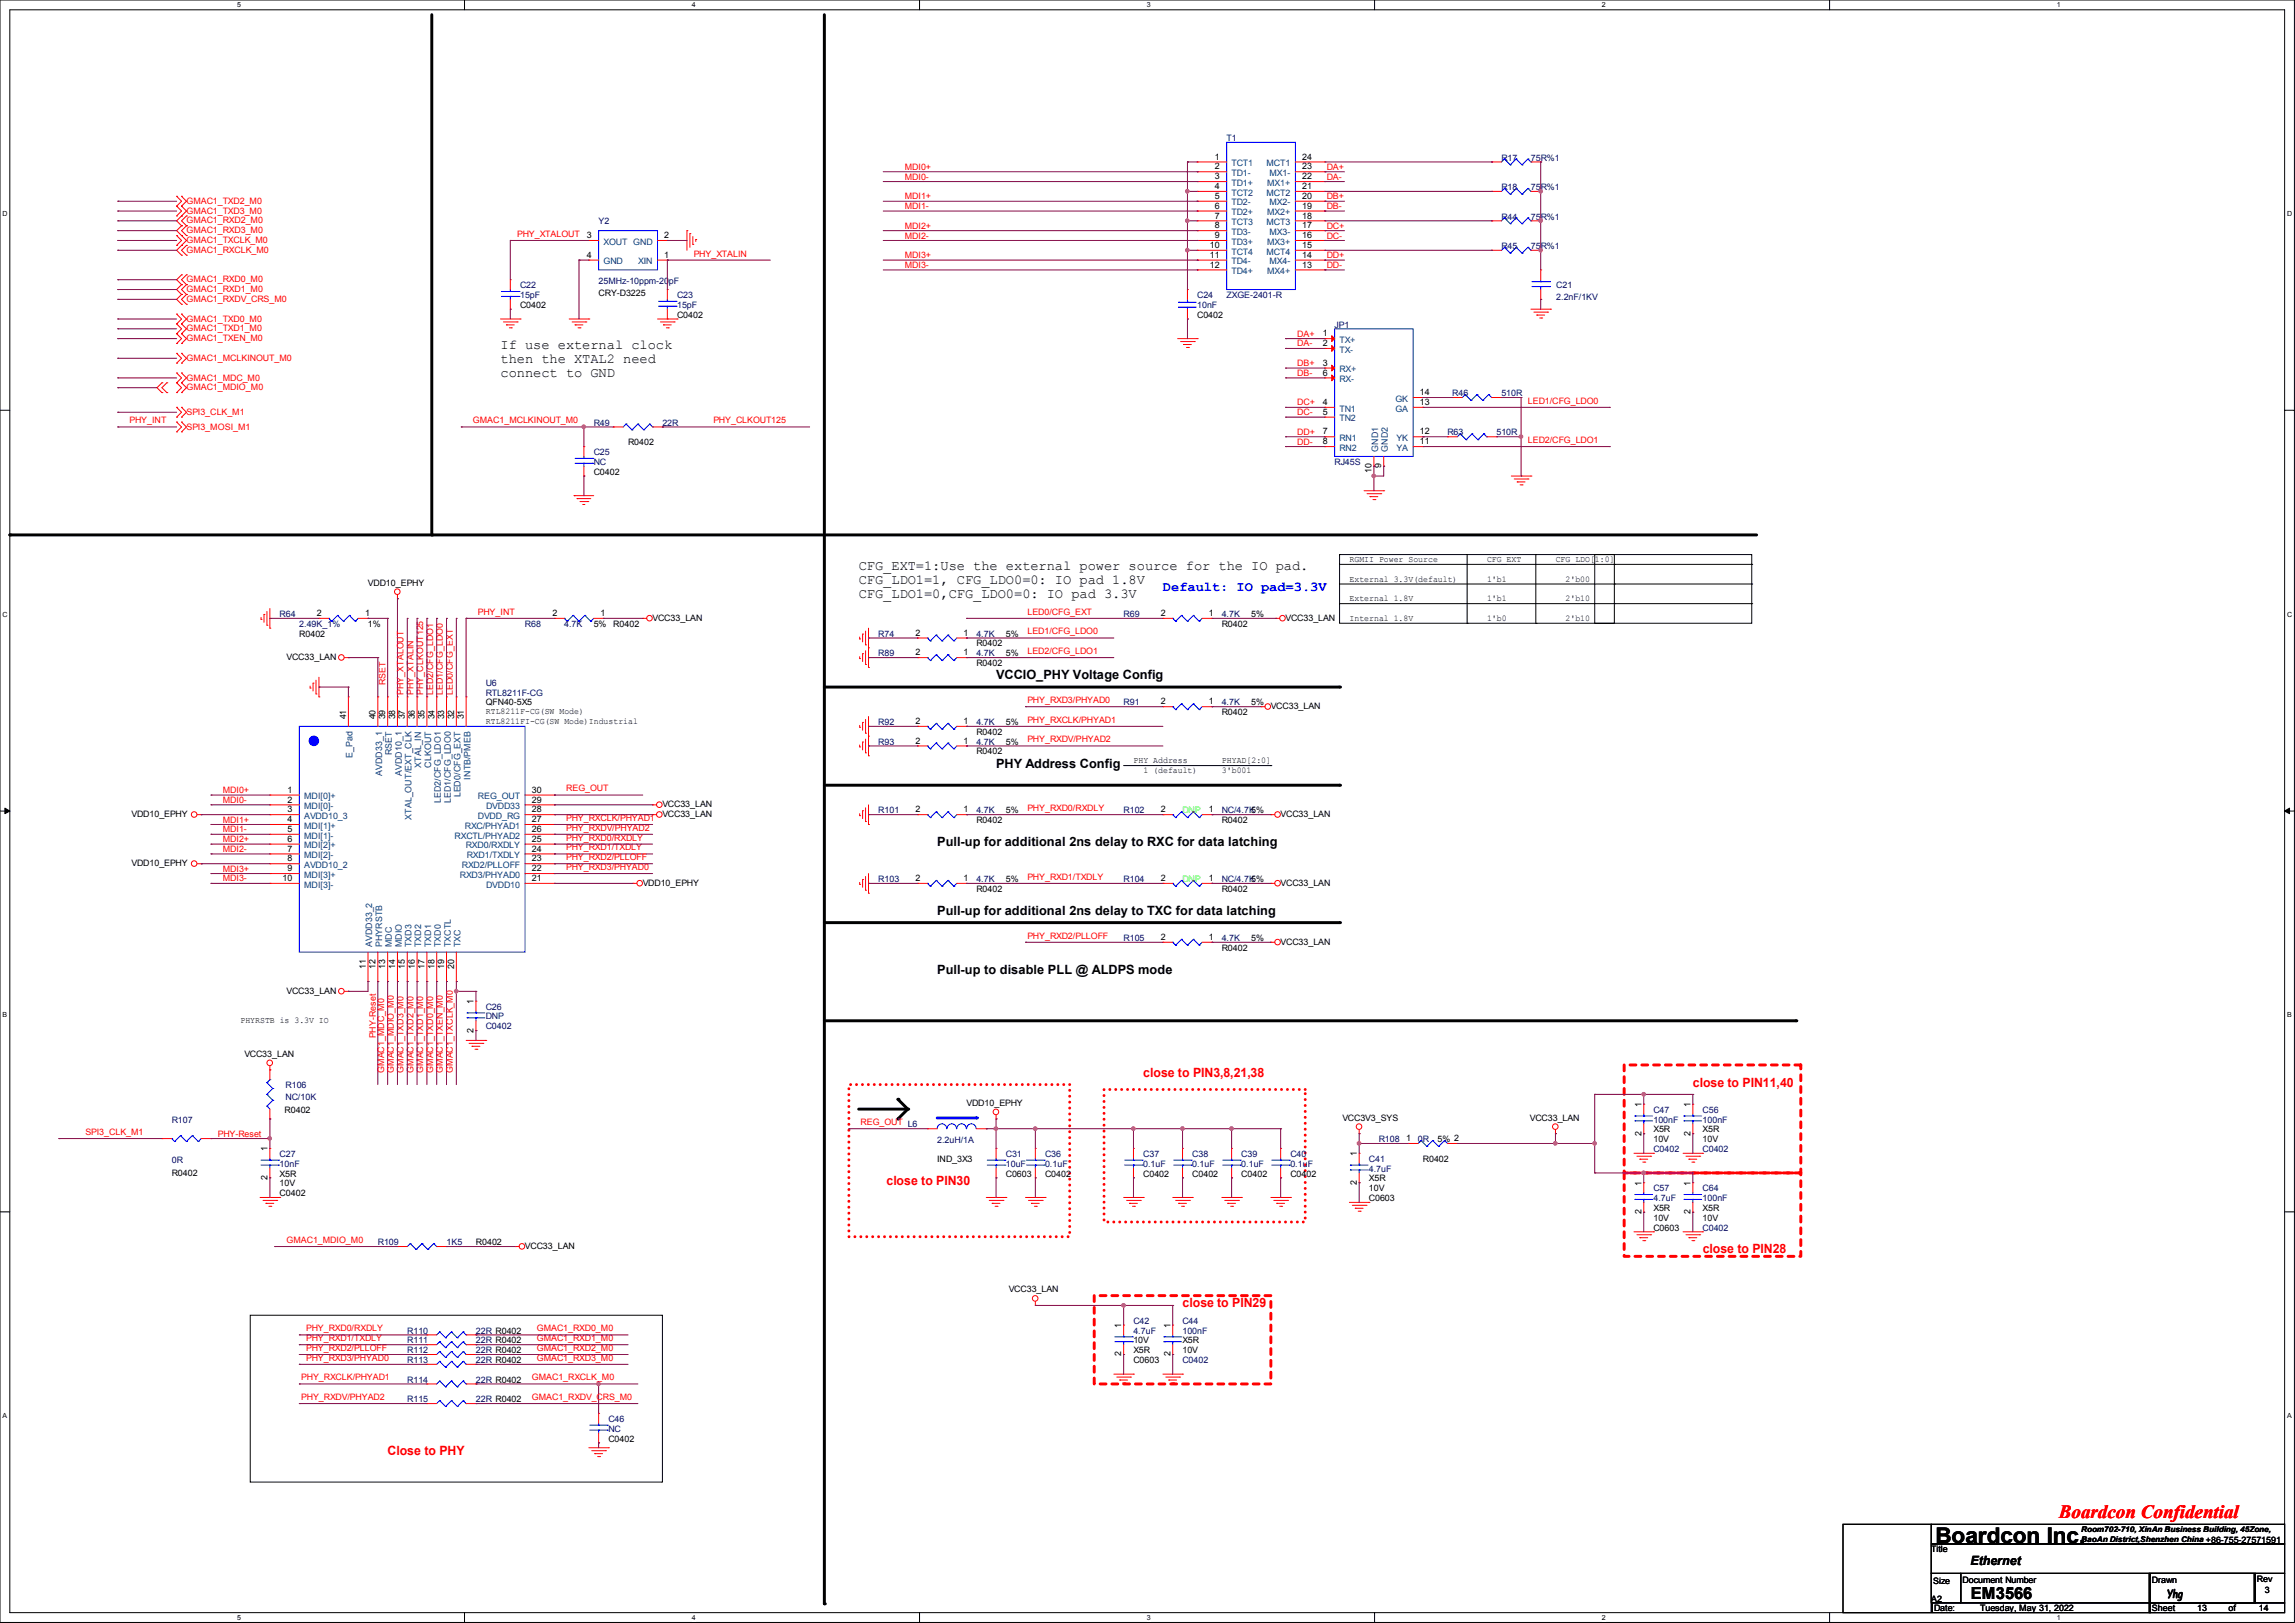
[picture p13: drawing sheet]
<svg xmlns="http://www.w3.org/2000/svg" width="297mm" height="210mm" viewBox="0 0 297 210" stroke-linecap="round" stroke-linejoin="round" font-family="sans-serif">
<defs><g id="words">
<text font-size="2.8" x="250.5" y="199.6">Boardcon Inc.</text>
<text font-size="2.4" fill="#f00" x="266.4" y="196.4">Boardcon Confidential</text>
<text font-size="2.2" x="255" y="206.9">EM3566</text>
<g font-size="1.8">
<text x="64.8" y="45.2">If use external clock</text>
<text x="64.8" y="47">then the XTAL2 need</text>
<text x="64.8" y="48.8">connect to GND</text>
<text x="111.1" y="73.8">CFG_EXT=1:Use the external power source for the IO pad.</text>
<text x="111.1" y="75.6">CFG_LDO1=1, CFG_LDO0=0: IO pad 1.8V</text>
<text x="111.1" y="77.3">CFG_LDO1=0,CFG_LDO0=0: IO pad 3.3V</text>
</g>
<text font-size="1.8" fill="#00f" x="150.5" y="76.5">Default: IO pad=3.3V</text>
<g font-size="1.7">
<text x="128.9" y="87.9">VCCIO_PHY Voltage Config</text>
<text x="128.9" y="99.3">PHY Address Config</text>
<text x="121.3" y="109.5">Pull-up for additional 2ns delay to RXC for data latching</text>
<text x="121.3" y="118.4">Pull-up for additional 2ns delay to TXC for data latching</text>
<text x="121.3" y="126">Pull-up to disable PLL @ ALDPS mode</text>
<text x="255" y="202.5">Ethernet</text>
</g>
<g font-size="1.7" fill="#f00">
<text x="148" y="139.3">close to PIN3,8,21,38</text>
<text x="219.1" y="140.6">close to PIN11,40</text>
<text x="114.7" y="153.3">close to PIN30</text>
<text x="220.3" y="162.2">close to PIN28</text>
<text x="153" y="169.2">close to PIN29</text>
<text x="50.2" y="188.2">Close to PHY</text>
</g>
<text font-size="1.5" x="280.4" y="206.8">Yhg</text>
<g font-size="1.2" fill="#004080">
<text x="178.3" y="58.4" transform="rotate(-90 178.3 58.4)">GND1</text>
<text x="179.6" y="58.4" transform="rotate(-90 179.6 58.4)">GND2</text>
<text x="45.6" y="98" transform="rotate(-90 45.6 98)">E_Pad</text>
<text x="49.4" y="100.4" transform="rotate(-90 49.4 100.4)">AVDD33_1</text>
<text x="50.7" y="97.7" transform="rotate(-90 50.7 97.7)">RSET</text>
<text x="52" y="100.4" transform="rotate(-90 52 100.4)">AVDD10_1</text>
<text x="54.5" y="99.3" transform="rotate(-90 54.5 99.3)">XTAL_IN</text>
<text x="55.8" y="99.3" transform="rotate(-90 55.8 99.3)">CLKOUT</text>
<text x="60.9" y="100.9" transform="rotate(-90 60.9 100.9)">INTB/PMEB</text>
<text x="53.3" y="106" transform="rotate(-90 53.3 106)">XTAL_OUT/EXT_CLK</text>
<text x="57.1" y="103.9" transform="rotate(-90 57.1 103.9)">LED2/CFG_LDO1</text>
<text x="58.3" y="103.9" transform="rotate(-90 58.3 103.9)">LED1/CFG_LDO0</text>
<text x="59.6" y="103.2" transform="rotate(-90 59.6 103.2)">LED0/CFG_EXT</text>
<text x="48.2" y="122.6" transform="rotate(-90 48.2 122.6)">AVDD33_2</text>
<text x="49.4" y="122.6" transform="rotate(-90 49.4 122.6)">PHYRSTB</text>
<text x="50.7" y="122.6" transform="rotate(-90 50.7 122.6)">MDC</text>
<text x="52" y="122.6" transform="rotate(-90 52 122.6)">MDIO</text>
<text x="53.3" y="122.6" transform="rotate(-90 53.3 122.6)">TXD3</text>
<text x="54.5" y="122.6" transform="rotate(-90 54.5 122.6)">TXD2</text>
<text x="55.8" y="122.6" transform="rotate(-90 55.8 122.6)">TXD1</text>
<text x="57.1" y="122.6" transform="rotate(-90 57.1 122.6)">TXD0</text>
<text x="58.3" y="122.6" transform="rotate(-90 58.3 122.6)">TXCTL</text>
<text x="59.6" y="122.6" transform="rotate(-90 59.6 122.6)">TXC</text>
</g>
<g font-size="1.2">
<text x="177.5" y="61.2" transform="rotate(-90 177.5 61.2)">10</text>
<text x="178.8" y="60.6" transform="rotate(-90 178.8 60.6)">9</text>
<text x="44.8" y="93.1" transform="rotate(-90 44.8 93.1)">41</text>
<text x="48.6" y="93.1" transform="rotate(-90 48.6 93.1)">40</text>
<text x="49.9" y="93.1" transform="rotate(-90 49.9 93.1)">39</text>
<text x="51.1" y="93.1" transform="rotate(-90 51.1 93.1)">38</text>
<text x="52.4" y="93.1" transform="rotate(-90 52.4 93.1)">37</text>
<text x="53.7" y="93.1" transform="rotate(-90 53.7 93.1)">36</text>
<text x="54.9" y="93.1" transform="rotate(-90 54.9 93.1)">35</text>
<text x="56.2" y="93.1" transform="rotate(-90 56.2 93.1)">34</text>
<text x="57.5" y="93.1" transform="rotate(-90 57.5 93.1)">33</text>
<text x="58.8" y="93.1" transform="rotate(-90 58.8 93.1)">32</text>
<text x="60" y="93.1" transform="rotate(-90 60 93.1)">31</text>
<text x="47.3" y="125.3" transform="rotate(-90 47.3 125.3)">11</text>
<text x="48.6" y="125.3" transform="rotate(-90 48.6 125.3)">12</text>
<text x="49.9" y="125.3" transform="rotate(-90 49.9 125.3)">13</text>
<text x="51.1" y="125.3" transform="rotate(-90 51.1 125.3)">14</text>
<text x="52.4" y="125.3" transform="rotate(-90 52.4 125.3)">15</text>
<text x="53.7" y="125.3" transform="rotate(-90 53.7 125.3)">16</text>
<text x="54.9" y="125.3" transform="rotate(-90 54.9 125.3)">17</text>
<text x="56.2" y="125.3" transform="rotate(-90 56.2 125.3)">18</text>
<text x="57.5" y="125.3" transform="rotate(-90 57.5 125.3)">19</text>
<text x="58.8" y="125.3" transform="rotate(-90 58.8 125.3)">20</text>
<text x="61.3" y="129.9" transform="rotate(-90 61.3 129.9)">1</text>
<text x="61.3" y="133.6" transform="rotate(-90 61.3 133.6)">2</text>
<text x="212.4" y="143.3" transform="rotate(-90 212.4 143.3)">1</text>
<text x="218.8" y="143.3" transform="rotate(-90 218.8 143.3)">1</text>
<text x="34.6" y="149" transform="rotate(-90 34.6 149)">1</text>
<text x="175.6" y="149.6" transform="rotate(-90 175.6 149.6)">1</text>
<text x="212.4" y="146.9" transform="rotate(-90 212.4 146.9)">2</text>
<text x="218.8" y="146.9" transform="rotate(-90 218.8 146.9)">2</text>
<text x="34.6" y="152.7" transform="rotate(-90 34.6 152.7)">2</text>
<text x="175.6" y="153.3" transform="rotate(-90 175.6 153.3)">2</text>
<text x="212.4" y="153.4" transform="rotate(-90 212.4 153.4)">1</text>
<text x="218.8" y="153.4" transform="rotate(-90 218.8 153.4)">1</text>
<text x="212.4" y="157.1" transform="rotate(-90 212.4 157.1)">2</text>
<text x="218.8" y="157.1" transform="rotate(-90 218.8 157.1)">2</text>
<text x="145.1" y="171.8" transform="rotate(-90 145.1 171.8)">1</text>
<text x="151.5" y="171.8" transform="rotate(-90 151.5 171.8)">1</text>
<text x="145.1" y="175.5" transform="rotate(-90 145.1 175.5)">2</text>
<text x="151.5" y="175.5" transform="rotate(-90 151.5 175.5)">2</text>
</g>
<g font-size="1.2" fill="#f00">
<text x="49.9" y="88.6" transform="rotate(-90 49.9 88.6)">RSET</text>
<text x="52.2" y="89.9" transform="rotate(-90 52.2 89.9)">PHY_XTALOUT</text>
<text x="53.5" y="89.9" transform="rotate(-90 53.5 89.9)">PHY_XTALIN</text>
<text x="54.8" y="89.9" transform="rotate(-90 54.8 89.9)">PHY_CLKOUT125</text>
<text x="56" y="89.9" transform="rotate(-90 56 89.9)">LED2/CFG_LDO1</text>
<text x="57.3" y="89.9" transform="rotate(-90 57.3 89.9)">LED1/CFG_LDO0</text>
<text x="58.6" y="89.9" transform="rotate(-90 58.6 89.9)">LED0/CFG_EXT</text>
<text x="48.6" y="134.4" transform="rotate(-90 48.6 134.4)">PHY-Reset</text>
<text x="49.7" y="138.8" transform="rotate(-90 49.7 138.8)">GMAC1_MDC_M0</text>
<text x="51" y="138.8" transform="rotate(-90 51 138.8)">GMAC1_MDIO_M0</text>
<text x="52.2" y="138.8" transform="rotate(-90 52.2 138.8)">GMAC1_TXD3_M0</text>
<text x="53.5" y="138.8" transform="rotate(-90 53.5 138.8)">GMAC1_TXD2_M0</text>
<text x="54.8" y="138.8" transform="rotate(-90 54.8 138.8)">GMAC1_TXD1_M0</text>
<text x="56" y="138.8" transform="rotate(-90 56 138.8)">GMAC1_TXD0_M0</text>
<text x="57.3" y="138.8" transform="rotate(-90 57.3 138.8)">GMAC1_TXEN_M0</text>
<text x="58.6" y="138.8" transform="rotate(-90 58.6 138.8)">GMAC1_TXCLK_M0</text>
</g>
<g font-size="1.1" fill="#f00">
<text x="117.1" y="23.2">MDI0-</text>
<text x="117.1" y="22">MDI0+</text>
<text x="171.7" y="22">DA+</text>
<text x="171.7" y="23.2">DA-</text>
<text x="24.1" y="27.6">GMAC1_TXD3_M0</text>
<text x="24.1" y="26.4">GMAC1_TXD2_M0</text>
<text x="24.1" y="28.9">GMAC1_RXD2_M0</text>
<text x="117.1" y="25.8">MDI1+</text>
<text x="117.1" y="27.1">MDI1-</text>
<text x="117.1" y="29.6">MDI2+</text>
<text x="171.7" y="25.8">DB+</text>
<text x="171.7" y="27.1">DB-</text>
<text x="171.7" y="29.6">DC+</text>
<text x="24.1" y="30.2">GMAC1_RXD3_M0</text>
<text x="24.1" y="32.7">GMAC1_RXCLK_M0</text>
<text x="24.1" y="31.5">GMAC1_TXCLK_M0</text>
<text x="66.9" y="30.6">PHY_XTALOUT</text>
<text x="89.8" y="33.2">PHY_XTALIN</text>
<text x="117.1" y="30.9">MDI2-</text>
<text x="117.1" y="33.4">MDI3+</text>
<text x="117.1" y="34.7">MDI3-</text>
<text x="171.7" y="30.9">DC-</text>
<text x="171.7" y="33.4">DD+</text>
<text x="171.7" y="34.7">DD-</text>
<text x="24.1" y="36.5">GMAC1_RXD0_M0</text>
<text x="24.1" y="41.6">GMAC1_TXD0_M0</text>
<text x="24.1" y="39.1">GMAC1_RXDV_CRS_M0</text>
<text x="24.1" y="37.8">GMAC1_RXD1_M0</text>
<text x="24.1" y="44.2">GMAC1_TXEN_M0</text>
<text x="24.1" y="42.9">GMAC1_TXD1_M0</text>
<text x="24.1" y="46.7">GMAC1_MCLKINOUT_M0</text>
<text x="167.9" y="44.8">DA-</text>
<text x="167.9" y="43.6">DA+</text>
<text x="167.9" y="47.4">DB+</text>
<text x="24.1" y="50.5">GMAC1_MDIO_M0</text>
<text x="24.1" y="49.2">GMAC1_MDC_M0</text>
<text x="24.1" y="53.7">SPI3_CLK_M1</text>
<text x="167.9" y="48.6">DB-</text>
<text x="167.9" y="53.7">DC-</text>
<text x="167.9" y="52.5">DC+</text>
<text x="197.7" y="52.2">LED1/CFG_LDO0</text>
<text x="16.8" y="54.8">PHY_INT</text>
<text x="24.1" y="55.6">SPI3_MOSI_M1</text>
<text x="61.2" y="54.8">GMAC1_MCLKINOUT_M0</text>
<text x="92.3" y="54.8">PHY_CLKOUT125</text>
<text x="167.9" y="56.3">DD+</text>
<text x="167.9" y="57.5">DD-</text>
<text x="197.7" y="57.3">LED2/CFG_LDO1</text>
<text x="61.8" y="79.5">PHY_INT</text>
<text x="133" y="82.1">LED1/CFG_LDO0</text>
<text x="133" y="79.5">LED0/CFG_EXT</text>
<text x="133" y="84.6">LED2/CFG_LDO1</text>
<text x="133" y="93.5">PHY_RXCLK/PHYAD1</text>
<text x="133" y="91">PHY_RXD3/PHYAD0</text>
<text x="133" y="96.1">PHY_RXDV/PHYAD2</text>
<text x="28.8" y="107.7">MDI1-</text>
<text x="28.8" y="103.9">MDI0-</text>
<text x="28.8" y="106.4">MDI1+</text>
<text x="28.8" y="102.6">MDI0+</text>
<text x="73.3" y="107.5">PHY_RXDV/PHYAD2</text>
<text x="73.3" y="106.2">PHY_RXCLK/PHYAD1</text>
<text x="73.3" y="102.4">REG_OUT</text>
<text x="133" y="104.9">PHY_RXD0/RXDLY</text>
<text x="28.8" y="112.8">MDI3+</text>
<text x="28.8" y="110.2">MDI2-</text>
<text x="28.8" y="109">MDI2+</text>
<text x="73.3" y="112.6">PHY_RXD3/PHYAD0</text>
<text x="73.3" y="110">PHY_RXD1/TXDLY</text>
<text x="73.3" y="108.8">PHY_RXD0/RXDLY</text>
<text x="73.3" y="111.3">PHY_RXD2/PLLOFF</text>
<text x="133" y="113.8">PHY_RXD1/TXDLY</text>
<text x="28.8" y="114">MDI3-</text>
<text x="133" y="121.5">PHY_RXD2/PLLOFF</text>
<text x="11" y="146.9">SPI3_CLK_M1</text>
<text x="28.2" y="147.1">PHY-Reset</text>
<text x="111.4" y="145.6">REG_OUT</text>
<text x="37.1" y="160.8">GMAC1_MDIO_M0</text>
<text x="39.6" y="173.5">PHY_RXD1/TXDLY</text>
<text x="39.6" y="172.3">PHY_RXD0/RXDLY</text>
<text x="69.5" y="173.5">GMAC1_RXD1_M0</text>
<text x="69.5" y="172.3">GMAC1_RXD0_M0</text>
<text x="39" y="178.6">PHY_RXCLK/PHYAD1</text>
<text x="39.6" y="176.1">PHY_RXD3/PHYAD0</text>
<text x="39.6" y="174.8">PHY_RXD2/PLLOFF</text>
<text x="68.8" y="178.6">GMAC1_RXCLK_M0</text>
<text x="69.5" y="174.8">GMAC1_RXD2_M0</text>
<text x="69.5" y="176.1">GMAC1_RXD3_M0</text>
<text x="39" y="181.1">PHY_RXDV/PHYAD2</text>
<text x="68.8" y="181.1">GMAC1_RXDV_CRS_M0</text>
</g>
<g font-size="1.1">
<text x="157.2" y="23.2">3</text>
<text x="157.2" y="21.9">2</text>
<text x="157.2" y="20.7">1</text>
<text x="168.5" y="20.7">24</text>
<text x="168.5" y="21.9">23</text>
<text x="168.5" y="23.2">22</text>
<text x="157.2" y="29.5">8</text>
<text x="157.2" y="28.3">7</text>
<text x="157.2" y="27">6</text>
<text x="157.2" y="25.7">5</text>
<text x="157.2" y="24.5">4</text>
<text x="168.5" y="24.5">21</text>
<text x="168.5" y="25.7">20</text>
<text x="168.5" y="27">19</text>
<text x="168.5" y="28.3">18</text>
<text x="168.5" y="29.5">17</text>
<text x="75.9" y="30.8">3</text>
<text x="75.9" y="33.4">4</text>
<text x="86" y="33.4">1</text>
<text x="86" y="30.8">2</text>
<text x="156.6" y="34.6">12</text>
<text x="156.6" y="33.4">11</text>
<text x="156.6" y="32.1">10</text>
<text x="157.2" y="30.8">9</text>
<text x="168.5" y="30.8">16</text>
<text x="168.5" y="32.1">15</text>
<text x="168.5" y="33.4">14</text>
<text x="168.5" y="34.6">13</text>
<text x="67.3" y="39.8">C0402</text>
<text x="77.5" y="38.3">CRY-D3225</text>
<text x="87.6" y="41.1">C0402</text>
<text x="154.9" y="41.1">C0402</text>
<text x="171.2" y="43.5">1</text>
<text x="171.2" y="44.8">2</text>
<text x="171.2" y="47.3">3</text>
<text x="171.2" y="52.4">4</text>
<text x="171.2" y="53.7">5</text>
<text x="171.2" y="48.6">6</text>
<text x="183.8" y="51.1">14</text>
<text x="183.8" y="52.4">13</text>
<text x="81.3" y="57.6">R0402</text>
<text x="171.2" y="56.2">7</text>
<text x="171.2" y="57.5">8</text>
<text x="183.8" y="57.5">11</text>
<text x="183.8" y="56.2">12</text>
<text x="76.8" y="61.4">C0402</text>
<text x="47.6" y="75.8">VDD10_EPHY</text>
<text x="174.7" y="72.7">RGMII Power Source</text>
<text x="174.7" y="75.3">External 3.3V(default)</text>
<text x="174.7" y="77.8">External 1.8V</text>
<text x="192.4" y="72.7">CFG_EXT</text>
<text x="192.4" y="75.3">1'b1</text>
<text x="192.4" y="77.8">1'b1</text>
<text x="201.3" y="72.7">CFG_LDO[1:0]</text>
<text x="202.6" y="75.3">2'b00</text>
<text x="202.6" y="77.8">2'b10</text>
<text x="38.7" y="82.4">R0402</text>
<text x="41" y="79.7">2</text>
<text x="47.2" y="79.7">1</text>
<text x="47.6" y="81.1">1%</text>
<text x="71.5" y="79.7">2</text>
<text x="76.8" y="81.1">5%</text>
<text x="77.7" y="79.7">1</text>
<text x="79.4" y="81.1">R0402</text>
<text x="84.4" y="80.3">VCC33_LAN</text>
<text x="118.5" y="82.3">2</text>
<text x="124.7" y="82.3">1</text>
<text x="126.4" y="83.7">R0402</text>
<text x="130.2" y="82.4">5%</text>
<text x="150.2" y="79.7">2</text>
<text x="156.4" y="79.7">1</text>
<text x="158.1" y="81.1">R0402</text>
<text x="161.9" y="79.8">5%</text>
<text x="166.4" y="80.3">VCC33_LAN</text>
<text x="174.7" y="80.3">Internal 1.8V</text>
<text x="192.4" y="80.3">1'b0</text>
<text x="202.6" y="80.3">2'b10</text>
<text x="37.1" y="85.4">VCC33_LAN</text>
<text x="118.5" y="84.8">2</text>
<text x="124.7" y="84.8">1</text>
<text x="126.4" y="86.2">R0402</text>
<text x="130.2" y="84.9">5%</text>
<text x="62.9" y="91.3">QFN40-5X5</text>
<text x="62.9" y="92.4">RTL8211F-CG(SW Mode)</text>
<text x="62.9" y="93.7">RTL8211FI-CG(SW Mode)Industrial</text>
<text x="118.5" y="93.7">2</text>
<text x="124.7" y="93.7">1</text>
<text x="126.4" y="95.1">R0402</text>
<text x="130.2" y="93.8">5%</text>
<text x="150.2" y="91.1">2</text>
<text x="156.4" y="91.1">1</text>
<text x="158.1" y="92.5">R0402</text>
<text x="161.9" y="91.3">5%</text>
<text x="164.4" y="91.8">VCC33_LAN</text>
<text x="118.5" y="96.2">2</text>
<text x="124.7" y="96.2">1</text>
<text x="126.4" y="97.6">R0402</text>
<text x="130.2" y="96.4">5%</text>
<text x="146.7" y="98.8">PHY Address</text>
<text x="148" y="100">1 (default)</text>
<text x="158.1" y="98.8">PHYAD[2:0]</text>
<text x="158.1" y="100">3'b001</text>
<text x="17" y="105.7">VDD10_EPHY</text>
<text x="37.2" y="102.6">1</text>
<text x="37.2" y="103.8">2</text>
<text x="37.2" y="105.1">3</text>
<text x="37.2" y="106.4">4</text>
<text x="37.2" y="107.7">5</text>
<text x="68.8" y="107.7">26</text>
<text x="68.8" y="106.4">27</text>
<text x="68.8" y="105.1">28</text>
<text x="68.8" y="103.8">29</text>
<text x="68.8" y="102.6">30</text>
<text x="85.7" y="105.7">VCC33_LAN</text>
<text x="85.7" y="104.5">VCC33_LAN</text>
<text x="118.5" y="105.1">2</text>
<text x="124.7" y="105.1">1</text>
<text x="126.4" y="106.5">R0402</text>
<text x="130.2" y="105.2">5%</text>
<text x="150.2" y="105.1">2</text>
<text x="156.4" y="105.1">1</text>
<text x="158.1" y="106.5">R0402</text>
<text x="161.9" y="105.2">5%</text>
<text x="165.7" y="105.7">VCC33_LAN</text>
<text x="17" y="112.1">VDD10_EPHY</text>
<text x="37.2" y="108.9">6</text>
<text x="37.2" y="110.2">7</text>
<text x="37.2" y="111.5">8</text>
<text x="37.2" y="112.7">9</text>
<text x="68.8" y="112.7">22</text>
<text x="68.8" y="111.5">23</text>
<text x="68.8" y="110.2">24</text>
<text x="68.8" y="108.9">25</text>
<text x="36.6" y="114">10</text>
<text x="68.8" y="114">21</text>
<text x="83.2" y="114.6">VDD10_EPHY</text>
<text x="118.5" y="114">2</text>
<text x="124.7" y="114">1</text>
<text x="126.4" y="115.4">R0402</text>
<text x="130.2" y="114.1">5%</text>
<text x="150.2" y="114">2</text>
<text x="156.4" y="114">1</text>
<text x="158.1" y="115.4">R0402</text>
<text x="161.9" y="114.1">5%</text>
<text x="165.7" y="114.6">VCC33_LAN</text>
<text x="150.2" y="121.6">2</text>
<text x="156.4" y="121.6">1</text>
<text x="158.1" y="123">R0402</text>
<text x="161.9" y="121.8">5%</text>
<text x="165.7" y="122.3">VCC33_LAN</text>
<text x="37.1" y="128.6">VCC33_LAN</text>
<text x="31.1" y="132.4">PHYRSTB is 3.3V IO</text>
<text x="31.6" y="136.7">VCC33_LAN</text>
<text x="36.8" y="144">R0402</text>
<text x="125.1" y="143.1">VDD10_EPHY</text>
<text x="173.7" y="145">VCC3V3_SYS</text>
<text x="182" y="147.7">1</text>
<text x="186" y="147.8">5% 2</text>
<text x="198" y="145">VCC33_LAN</text>
<text x="214" y="146.5">X5R</text>
<text x="214" y="147.8">10V</text>
<text x="220.3" y="146.5">X5R</text>
<text x="220.3" y="147.8">10V</text>
<text x="22.2" y="152.1">R0402</text>
<text x="36.2" y="154.8">C0402</text>
<text x="36.2" y="152.2">X5R</text>
<text x="36.2" y="153.5">10V</text>
<text x="121.3" y="150.3">IND_3X3</text>
<text x="130.2" y="152.2">C0603</text>
<text x="135.2" y="152.2">C0402</text>
<text x="147.9" y="152.2">C0402</text>
<text x="154.3" y="152.2">C0402</text>
<text x="160.6" y="152.2">C0402</text>
<text x="167" y="152.2">C0402</text>
<text x="177.1" y="155.4">C0603</text>
<text x="177.1" y="152.9">X5R</text>
<text x="177.1" y="154.1">10V</text>
<text x="184.1" y="150.3">R0402</text>
<text x="61.6" y="161.1">R0402</text>
<text x="67.9" y="161.6">VCC33_LAN</text>
<text x="214" y="159.2">C0603</text>
<text x="214" y="156.7">X5R</text>
<text x="214" y="157.9">10V</text>
<text x="220.3" y="156.7">X5R</text>
<text x="220.3" y="157.9">10V</text>
<text x="130.5" y="167.2">VCC33_LAN</text>
<text x="146.7" y="173.8">10V</text>
<text x="153" y="173.8">X5R</text>
<text x="146.7" y="176.4">C0603</text>
<text x="146.7" y="175.1">X5R</text>
<text x="153" y="175.1">10V</text>
<text x="78.7" y="186.5">C0402</text>
<text x="249.9" y="200.9">Title</text>
<text x="249.9" y="207.2">A2</text>
<text x="250.2" y="204.9">Size</text>
<text x="250.3" y="208.5">Date:</text>
<text x="254" y="204.8">Document Number</text>
<text x="256.3" y="208.5">Tuesday, May 31, 2022</text>
<text x="278.5" y="208.5">Sheet</text>
<text x="278.5" y="204.8">Drawn</text>
<text x="284.3" y="208.5">13</text>
<text x="288.4" y="208.5">of</text>
<text x="292.1" y="204.7">Rev</text>
<text x="292.3" y="208.5">14</text>
<text x="293.1" y="206.1">3</text>
</g>
<g font-size="1.1" fill="#000080">
<text x="158.7" y="18.2">T1</text>
<text x="194.3" y="20.8">R17</text>
<text x="198.1" y="20.8">75R%1</text>
<text x="77.5" y="29">Y2</text>
<text x="194.3" y="24.6">R18</text>
<text x="194.3" y="28.4">R44</text>
<text x="198.1" y="24.6">75R%1</text>
<text x="198.1" y="28.4">75R%1</text>
<text x="194.3" y="32.2">R45</text>
<text x="198.1" y="32.2">75R%1</text>
<text x="67.3" y="37.3">C22</text>
<text x="67.3" y="38.6">15pF</text>
<text x="77.5" y="36.8">25MHz-10ppm-20pF</text>
<text x="87.6" y="38.6">C23</text>
<text x="87.6" y="39.8">15pF</text>
<text x="154.9" y="38.6">C24</text>
<text x="154.9" y="39.8">10nF</text>
<text x="158.7" y="38.6">ZXGE-2401-R</text>
<text x="201.4" y="37.3">C21</text>
<text x="201.4" y="38.8">2.2nF/1KV</text>
<text x="172.7" y="42.4">JP1</text>
<text x="187.9" y="51.3">R46</text>
<text x="194.3" y="51.3">510R</text>
<text x="76.8" y="58.9">C25</text>
<text x="76.8" y="55.1">R49</text>
<text x="85.7" y="55.1">22R</text>
<text x="187.3" y="56.3">R63</text>
<text x="193.7" y="56.3">510R</text>
<text x="76.8" y="60.2">NC</text>
<text x="172.7" y="60.2">RJ45S</text>
<text x="36.2" y="79.8">R64</text>
<text x="38.7" y="81.1">2.49K_1%</text>
<text x="67.9" y="81.1">R68</text>
<text x="73" y="81.1">4.7K</text>
<text x="113.7" y="82.4">R74</text>
<text x="126.4" y="82.4">4.7K</text>
<text x="145.4" y="79.8">R69</text>
<text x="158.1" y="79.8">4.7K</text>
<text x="62.9" y="88.7">U6</text>
<text x="113.7" y="84.9">R89</text>
<text x="126.4" y="84.9">4.7K</text>
<text x="62.9" y="90">RTL8211F-CG</text>
<text x="113.7" y="93.8">R92</text>
<text x="126.4" y="93.8">4.7K</text>
<text x="145.4" y="91.3">R91</text>
<text x="158.1" y="91.3">4.7K</text>
<text x="113.7" y="96.4">R93</text>
<text x="126.4" y="96.4">4.7K</text>
<text x="113.7" y="105.2">R101</text>
<text x="126.4" y="105.2">4.7K</text>
<text x="145.4" y="105.2">R102</text>
<text x="158.1" y="105.2">NC/4.7K</text>
<text x="113.7" y="114.1">R103</text>
<text x="126.4" y="114.1">4.7K</text>
<text x="145.4" y="114.1">R104</text>
<text x="158.1" y="114.1">NC/4.7K</text>
<text x="145.4" y="121.8">R105</text>
<text x="158.1" y="121.8">4.7K</text>
<text x="62.9" y="130.6">C26</text>
<text x="62.9" y="131.9">DNP</text>
<text x="62.9" y="133.2">C0402</text>
<text x="37" y="140.8">R106</text>
<text x="37" y="142.3">NC/10K</text>
<text x="214" y="144">C47</text>
<text x="220.3" y="144">C56</text>
<text x="22.2" y="145.2">R107</text>
<text x="36.2" y="149.7">C27</text>
<text x="117.5" y="145.9">L6</text>
<text x="121.3" y="147.9">2.2uH/1A</text>
<text x="130.2" y="149.7">C31</text>
<text x="135.2" y="149.7">C36</text>
<text x="147.9" y="149.7">C37</text>
<text x="154.3" y="149.7">C38</text>
<text x="160.6" y="149.7">C39</text>
<text x="167" y="149.7">C40</text>
<text x="178.4" y="147.8">R108</text>
<text x="183.5" y="147.8">0R</text>
<text x="214" y="145.2">100nF</text>
<text x="214" y="149.1">C0402</text>
<text x="220.3" y="145.2">100nF</text>
<text x="220.3" y="149.1">C0402</text>
<text x="22.2" y="150.5">0R</text>
<text x="36.2" y="151">10nF</text>
<text x="130.2" y="151">10uF</text>
<text x="135.2" y="151">0.1uF</text>
<text x="147.9" y="151">0.1uF</text>
<text x="154.3" y="151">0.1uF</text>
<text x="160.6" y="151">0.1uF</text>
<text x="167" y="151">0.1uF</text>
<text x="177.1" y="150.3">C41</text>
<text x="177.1" y="151.6">4.7uF</text>
<text x="214" y="154.1">C57</text>
<text x="214" y="155.4">4.7uF</text>
<text x="220.3" y="154.1">C64</text>
<text x="220.3" y="155.4">100nF</text>
<text x="48.9" y="161.1">R109</text>
<text x="57.8" y="161.1">1K5</text>
<text x="220.3" y="159.2">C0402</text>
<text x="52.7" y="172.6">R110</text>
<text x="52.7" y="173.8">R111</text>
<text x="61.6" y="172.6">22R R0402</text>
<text x="61.6" y="173.8">22R R0402</text>
<text x="146.7" y="171.3">C42</text>
<text x="146.7" y="172.6">4.7uF</text>
<text x="153" y="171.3">C44</text>
<text x="153" y="172.6">100nF</text>
<text x="52.7" y="178.9">R114</text>
<text x="52.7" y="175.1">R112</text>
<text x="52.7" y="176.4">R113</text>
<text x="61.6" y="178.9">22R R0402</text>
<text x="61.6" y="175.1">22R R0402</text>
<text x="61.6" y="176.4">22R R0402</text>
<text x="153" y="176.4">C0402</text>
<text x="52.7" y="181.4">R115</text>
<text x="61.6" y="181.4">22R R0402</text>
<text x="78.7" y="184">C46</text>
<text x="78.7" y="185.3">NC</text>
</g>
<g font-size="1.1" fill="#004080">
<text x="159.4" y="22.8">TD1-</text>
<text x="159.4" y="21.5">TCT1</text>
<text x="163.9" y="21.5">MCT1</text>
<text x="164.3" y="22.8">MX1-</text>
<text x="159.4" y="29.1">TCT3</text>
<text x="159.4" y="27.9">TD2+</text>
<text x="159.4" y="26.6">TD2-</text>
<text x="159.4" y="25.3">TCT2</text>
<text x="159.4" y="24">TD1+</text>
<text x="163.9" y="25.3">MCT2</text>
<text x="163.9" y="29.1">MCT3</text>
<text x="164" y="24">MX1+</text>
<text x="164" y="27.9">MX2+</text>
<text x="164.3" y="26.6">MX2-</text>
<text x="78.1" y="31.7">XOUT GND</text>
<text x="78.1" y="34.2">GND</text>
<text x="82.6" y="34.2">XIN</text>
<text x="159.4" y="35.5">TD4+</text>
<text x="159.4" y="34.2">TD4-</text>
<text x="159.4" y="32.9">TCT4</text>
<text x="159.4" y="31.7">TD3+</text>
<text x="159.4" y="30.4">TD3-</text>
<text x="163.9" y="32.9">MCT4</text>
<text x="164" y="31.7">MX3+</text>
<text x="164" y="35.5">MX4+</text>
<text x="164.3" y="30.4">MX3-</text>
<text x="164.3" y="34.2">MX4-</text>
<text x="173.3" y="44.4">TX+</text>
<text x="173.3" y="45.6">TX-</text>
<text x="173.3" y="48.2">RX+</text>
<text x="173.3" y="53.3">TN1</text>
<text x="173.3" y="49.4">RX-</text>
<text x="180.6" y="52">GK</text>
<text x="180.6" y="53.3">GA</text>
<text x="173.3" y="54.5">TN2</text>
<text x="173.3" y="57.1">RN1</text>
<text x="173.3" y="58.3">RN2</text>
<text x="180.7" y="58.3">YA</text>
<text x="180.7" y="57.1">YK</text>
<text x="39.4" y="103.4">MDI[0]+</text>
<text x="39.4" y="104.7">MDI[0]-</text>
<text x="39.4" y="106">AVDD10_3</text>
<text x="39.4" y="107.2">MDI[1]+</text>
<text x="60.2" y="107.2">RXC/PHYAD1</text>
<text x="61.8" y="106">DVDD_RG</text>
<text x="61.8" y="103.4">REG_OUT</text>
<text x="62.9" y="104.7">DVDD33</text>
<text x="39.4" y="108.5">MDI[1]-</text>
<text x="39.4" y="109.8">MDI[2]+</text>
<text x="39.4" y="111">MDI[2]-</text>
<text x="39.4" y="112.3">AVDD10_2</text>
<text x="39.4" y="113.6">MDI[3]+</text>
<text x="58.8" y="108.5">RXCTL/PHYAD2</text>
<text x="59.5" y="113.6">RXD3/PHYAD0</text>
<text x="59.8" y="112.3">RXD2/PLLOFF</text>
<text x="60.3" y="109.8">RXD0/RXDLY</text>
<text x="60.4" y="111">RXD1/TXDLY</text>
<text x="39.4" y="114.8">MDI[3]-</text>
<text x="62.9" y="114.8">DVDD10</text>
</g>
<g font-size="1.1" fill="#0f0">
<text x="153" y="105.2">DNP</text>
<text x="153" y="114.1">DNP</text>
</g>
<g font-size="1">
<text x="269.3" y="199.6">BaoAn District,Shenzhen China +86-755-27571591</text>
<text x="269.3" y="198.3">Room702-710, XinAn Business Building, 45Zone,</text>
</g>
<g font-size=".9">
<text x="30.7" y=".9">5</text>
<text x="89.5" y=".9">4</text>
<text x="148.4" y=".9">3</text>
<text x="207.3" y=".9">2</text>
<text x="266.2" y=".9">1</text>
<text x=".3" y="28">D</text>
<text x="296" y="28">D</text>
<text x=".3" y="79.8">C</text>
<text x="296" y="79.8">C</text>
<text x=".3" y="131.7">B</text>
<text x="296" y="131.7">B</text>
<text x=".3" y="183.5">A</text>
<text x="296" y="183.5">A</text>
<text x="30.7" y="209.6">5</text>
<text x="89.5" y="209.6">4</text>
<text x="148.4" y="209.6">3</text>
<text x="207.3" y="209.6">2</text>
<text x="266.2" y="209.6">1</text>
</g>
</g></defs>
<path d="M0 0h296.9v209.9h-296.9zM1.3 1.3h294.4v207.4h-294.4z" fill="none" stroke="#000" stroke-width=".13"/>
<g fill="#fff">
<path d="M30.7 .1h.5v1h-.5z"/>
<path d="M30.7 208.8h.5v1h-.5z"/>
</g>
<path d="M60.1 0v1.3M60.1 208.7v1.2" fill="none" stroke="#000" stroke-width=".13"/>
<g fill="#fff">
<path d="M89.5 .1h.5v1h-.5z"/>
<path d="M89.5 208.8h.5v1h-.5z"/>
</g>
<path d="M119 0v1.3M119 208.7v1.2" fill="none" stroke="#000" stroke-width=".13"/>
<g fill="#fff">
<path d="M148.4 .1h.5v1h-.5z"/>
<path d="M148.4 208.8h.5v1h-.5z"/>
</g>
<path d="M177.9 0v1.3M177.9 208.7v1.2" fill="none" stroke="#000" stroke-width=".13"/>
<g fill="#fff">
<path d="M207.3 .1h.5v1h-.5z"/>
<path d="M207.3 208.8h.5v1h-.5z"/>
</g>
<path d="M236.8 0v1.3M236.8 208.7v1.2" fill="none" stroke="#000" stroke-width=".13"/>
<g fill="#fff">
<path d="M266.2 .1h.5v1h-.5z"/>
<path d="M266.2 208.8h.5v1h-.5z"/>
<path d="M.3 27.2h.7v1h-.7z"/>
<path d="M296 27.2h.6v1h-.6z"/>
<path d="M.3 79h.7v1h-.7z"/>
<path d="M296 79h.6v1h-.6z"/>
</g>
<path d="M0 53.1h1.3M295.7 53.1h1.2" fill="none" stroke="#000" stroke-width=".13"/>
<g fill="#fff">
<path d="M.3 130.9h.6v1h-.6z"/>
<path d="M296 130.9h.6v1h-.6z"/>
</g>
<path d="M0 104.9h1.3M295.7 104.9h1.2" fill="none" stroke="#000" stroke-width=".13"/>
<path d="M.6 104.6l.7 .3-.7 .4zM295.7 104.9l.6-.3v.7z" fill="#000" stroke="#000" stroke-width=".13"/>
<g fill="#fff">
<path d="M.3 182.7h.6v1h-.6z"/>
<path d="M296 182.7h.5v1h-.5z"/>
</g>
<g fill="none" stroke="#000" stroke-width=".13">
<path d="M173.4 71.8h35.5v8.8h-35.5zM173.4 73h53.3M173.4 75.6h53.3M173.4 78.1h53.3M189.9 71.8v8.8M198.8 71.8v8.8M206.4 71.8h20.3v8.8h-20.3zM208.9 73h.1M208.9 75.6h.1M208.9 78.1h.1M226.7 73h.1M226.7 75.6h.1"/>
<path d="M226.7 78.1h.1M145.4 99.1h19.1M164.5 99.1h.1M189.9 80.6h.1M198.8 80.6h.1M0 156.8h1.3M295.7 156.8h1.2M32.4 170.2h53.3v21.6h-53.3zM238.5 197.2h11.4v11.5h-11.4zM249.9 197.2h45.8v2.6h-45.8zM249.9 199.8h45.8v3.8h-45.8zM249.9 203.6h3.8v3.8h-3.8z"/>
<path d="M250.1 207.4h28.2v1.3h-28.2zM253.7 203.6h38.1v3.8h-38.1zM278.1 207.4h17.6v1.3h-17.6zM278.1 203.6h.1M278.1 203.6v3.8M278.3 203.6h13.4v3.8h-13.4zM291.8 203.6h3.9v3.8h-3.9z"/>
</g>
<path d="M55.9 1.9v67.3M106.7 1.9v205.6M1.3 69.2h226M106.7 88.9h66.7M106.7 119.4h66.7M106.7 101.6h66.7M106.7 132.1h125.7M111.1 143.5h6.4M116.2 142.2l1.3 1.3M117.5 143.5l-1.3 1.3" fill="none" stroke="#000" stroke-width=".38"/>
<g fill="#000">
<circle cx="1.3" cy="69.2" r=".19"/>
<circle cx="55.9" cy="69.2" r=".19"/>
<circle cx="173.4" cy="88.9" r=".19"/>
<circle cx="173.4" cy="119.4" r=".19"/>
<circle cx="173.4" cy="101.6" r=".19"/>
<circle cx="232.4" cy="132.1" r=".19"/>
<circle cx="116.2" cy="142.2" r=".19"/>
<circle cx="116.2" cy="144.8" r=".19"/>
<circle cx="117.5" cy="143.5" r=".19"/>
<circle cx="106.7" cy="207.5" r=".19"/>
</g>
<path d="M109.9 140.3h28.5v19.7h-28.5zM142.9 141h26v17.1h-26z" fill="none" stroke="#f00" stroke-width=".38" stroke-dasharray="0 .8"/>
<path d="M210.2 137.8h22.8v14h-22.8zM210.2 151.8h22.8v10.8h-22.8zM141.6 167.6h22.9v11.5h-22.9z" fill="none" stroke="#f00" stroke-width=".38" stroke-dasharray=".8 .8"/>
<g fill="none" stroke="#f00" stroke-width=".13">
<path d="M22.9 27.9h.1M22.9 26.7h.1M22.9 25.4h.1M22.9 31.7h.1M22.9 30.5h.1M22.9 26.7l.6 .6-.6 .6M22.9 25.4l.6 .6-.6 .7M22.9 30.5l.6 .6-.6 .6M23.5 27.9h.1M23.5 26.7h.1M23.5 25.4h.1M23.5 29.2h.1"/>
<path d="M23.5 30.5h.1M23.5 35.6h.1M23.5 36.8h.1M23.5 31.7h.1M23.5 33h.1M23.5 38.1h.1M23.5 39.4h.1M23.5 26.7l.6 .6-1.2 1.3 .6 .6M23.5 25.4l.6 .6-.6 .7M23.5 29.2l-.6 .6 1.2 1.3-1.2 1.3 .6 .6M23.5 35.6l-.6 .6 .6 .6M23.5 38.1l-.6 .6 .6 .7"/>
<path d="M23.5 36.8l-.6 .7 .6 .6M24.1 30.5h.1M24.1 29.2h.1M24.1 27.9h.1M24.1 36.8h.1M24.1 35.6h.1M24.1 33h.1M24.1 31.7h.1M24.1 39.4h.1M24.1 38.1h.1M24.1 29.2l-.6 .6 .6 .7M24.1 27.9l-.6 .7 .6 .6"/>
<path d="M24.1 35.6l-.6 .6 .6 .6M24.1 31.7l-.6 .7 .6 .6M24.1 38.1l-.6 .6 .6 .7M24.1 36.8l-.6 .7 .6 .6M86.4 37.5h.1M86.4 37.5v1.2M88.9 29.8h.1M88.9 29.8v2.6M89.3 30.2h.1M89.3 30.2v1.8M89.7 31.6h.1M89.7 30.6v1"/>
<path d="M90 31h.1M90 31v.2M193 24.8h.1M193 28.6h.1M193 24.8h1.3M193 28.6h1.3M198.1 24.8h1.3M198.1 28.6h1.3M199.4 24.8h.1M199.4 28.6h.1M21 49.5h.1M21 50.8h.1"/>
<path d="M21 49.5l-.7 .7 .7 .6M21.6 50.8h.1M21.6 49.5h.1M21.6 49.5l-.6 .7 .6 .6M22.9 41.9h.1M22.9 40.6h.1M22.9 44.4h.1M22.9 43.2h.1M22.9 50.8h.1M22.9 49.5h.1M22.9 48.3h.1M22.9 47h.1"/>
<path d="M22.9 45.7h.1M22.9 54h.1M22.9 52.7h.1M22.9 55.9h.1M22.9 54.6h.1M22.9 40.6l.6 .7-.6 .6M22.9 43.2l.6 .6-.6 .6M22.9 41.9l.6 .6-.6 .7M22.9 49.5l.6 .7-.6 .6M22.9 48.3l.6 .6-.6 .6M22.9 45.7l.6 .7-.6 .6M22.9 52.7l.6 .6-.6 .7"/>
<path d="M22.9 54.6l.6 .6-.6 .7M23.5 41.9h.1M23.5 40.6h.1M23.5 44.4h.1M23.5 43.2h.1M23.5 50.8h.1M23.5 49.5h.1M23.5 48.3h.1M23.5 47h.1M23.5 45.7h.1M23.5 54h.1M23.5 52.7h.1"/>
<path d="M23.5 55.9h.1M23.5 54.6h.1M23.5 40.6l.6 .7-.6 .6M23.5 43.2l.6 .6-.6 .6M23.5 41.9l.6 .6-.6 .7M23.5 45.7l.6 .7-.6 .6M23.5 52.7l.6 .6-.6 .7M23.5 49.5l.6 .7-.6 .6M23.5 48.3l.6 .6-.6 .6M23.5 54.6l.6 .6-.6 .7M64.8 41.3h2.5M65.2 41.7h1.7"/>
<path d="M65.5 42h.1M65.5 42h1M65.9 42.4h.3M66.2 42.4h.1M66.9 41.7h.1M67.3 41.3h.1M73.7 41.3h2.5M74 41.7h1.8M74.4 42h.1M74.4 42h1M74.8 42.4h.3M75.1 42.4h.1"/>
<path d="M75.6 57.8h.1M75.6 57.8v1.3M75.8 41.7h.1M76.2 41.3h.1M85.1 41.3h2.5M85.5 41.7h1.7M85.9 42h.1M85.9 42h1M86.2 42.4h.3M86.4 41.3h.1M86.4 40v1.3M86.5 42.4h.1"/>
<path d="M87.2 41.7h.1M87.6 41.3h.1M152.4 43.8h2.5M152.8 44.2h1.8M153.2 44.6h.1M153.2 44.6h1M153.5 45h.3M153.8 45h.1M154.6 44.2h.1M154.9 43.8h.1M188 51.4h.1M188 51.4h1.2"/>
<path d="M193 51.4h1.3M194.3 51.4h.1M198.1 40h2.6M198.5 40.4h1.8M198.9 40.8h.1M198.9 40.8h1M199.3 41.1h.2M199.5 41.1h.1M200.3 40.4h.1M200.7 40h.1M33.8 79.9v.2M34.2 79.5h.1"/>
<path d="M34.2 79.5v1M34.5 79.1v1.8M34.9 78.7v2.6M51.4 77.5h.1M51.4 77v.5M74.3 64.1h.1M74.3 64.1h2.5M74.7 64.5h.1M74.7 64.5h1.8M75.1 64.9h1M75.4 65.3h.1M75.4 65.3h.3"/>
<path d="M75.6 61.6h.1M75.6 60.3v1.3M76.1 64.9h.1M176.5 63.5h2.6M176.9 63.9h1.8M177.3 64.3h.1M177.3 64.3h1M177.7 64.6h.2M177.9 64.6h.1M178.7 63.9h.1M179.1 63.5h.1M195.6 61.6h2.5"/>
<path d="M196 62h1.7M196.3 62.4h.1M196.3 62.4h1.1M196.7 62.7h.3M197 62.7h.1M197.7 62h.1M198.1 61.6h.1M33.8 80.1h.1M34.5 80.9h.1M34.9 81.3h.1M40.1 89h.1M40.1 88.8v.2"/>
<path d="M40.5 88.4h.1M40.5 88.4v1M40.9 89.8h.1M40.9 88v1.8M41.3 90.2h.1M41.3 87.6v2.6M44.6 85.1h.5M45.1 85.1h.1M71.8 80h.1M71.8 80h1.2M76.8 80h1.3M78.1 80h.1"/>
<path d="M83.2 80h.1M83.2 80h.5M111.3 82.7h.1M111.3 85.2h.1M111.3 96.6h.1M111.3 94.1h.1M111.3 82.4v.3M111.3 85v.2M111.3 93.9v.2M111.3 96.4v.2M111.6 82h.1M111.6 84.6h.1"/>
<path d="M111.6 96h.1M111.6 93.5h.1M111.6 82v1.1M111.6 84.6v1M111.6 93.5v1M111.6 96v1M112 83.4h.1M112 86h.1M112 97.4h.1M112 94.9h.1M112 81.7v1.7M112 84.2v1.8"/>
<path d="M112 93.1v1.8M112 95.6v1.8M112.4 83.8h.1M112.4 86.4h.1M112.4 97.8h.1M112.4 95.2h.1M112.4 81.3v5.1M112.4 92.7v5.1M150.5 91.4h.1M150.5 80h.1M150.5 80h1.3M150.5 91.4h1.3"/>
<path d="M155.6 80h1.2M155.6 91.4h1.2M156.8 91.4h.1M156.8 80h.1M163.2 91.4h.1M163.2 91.4h.5M165.1 80h.1M165.1 80h.5M25.5 111.8h.5M25.5 105.4h.5M26 111.8h.1M26 105.4h.1"/>
<path d="M81.9 114.3h.1M81.9 114.3h.5M84.5 105.4h.1M84.5 104.1h.1M84.5 105.4h.5M84.5 104.1h.5M111.3 114.4h.1M111.3 105.5h.1M111.3 105.3v.2M111.3 114.2v.2M111.6 113.8h.1M111.6 104.9h.1"/>
<path d="M111.6 104.9v1M111.6 113.8v1M112 115.2h.1M112 106.3h.1M112 104.5v1.8M112 113.4v1.8M112.4 115.6h.1M112.4 106.7h.1M112.4 104.1v2.6M112.4 113v2.6M118.7 105.4h.1M118.7 105.4h1.3"/>
<path d="M123.8 105.4h1.3M125.1 105.4h.1M150.5 105.4h.1M150.5 105.4h1.3M155.6 105.4h1.2M156.8 105.4h.1M164.5 114.3h.1M164.5 105.4h.1M164.5 114.3h.5M164.5 105.4h.5M34.9 138.4h.1M34.9 137.9v.5"/>
<path d="M44.6 128.3h.5M45.1 128.3h.1M60.3 134.6h2.6M60.7 135h1.8M61.1 135.4h.1M61.1 135.4h1M61.5 135.8h.2M61.6 129.5h.1M61.6 133.3h.1M61.6 129.5v1.3M61.6 132.1v1.2M61.7 135.8h.1"/>
<path d="M62.5 135h.1M62.9 134.6h.1M164.5 121.9h.1M164.5 121.9h.5M21 147.3h.1M21 147.3h1.2M26 147.3h1.3M27.3 147.3h.1M33.7 154.9h2.5M34 155.3h1.8M34.4 155.7h.1M34.4 155.7h1"/>
<path d="M34.8 156.1h.3M34.9 148.6h.1M34.9 152.4h.1M34.9 148.6v1.3M34.9 151.1v1.3M35.1 156.1h.1M35.8 155.3h.1M36.2 154.9h.1M127.6 154.9h2.6M128 155.3h1.8M128.4 155.7h.1M128.4 155.7h1"/>
<path d="M128.8 156.1h.2M128.9 144.8h.1M128.9 148.6h.1M128.9 152.4h.1M128.9 144.3v.5M128.9 148.6v1.3M128.9 151.1v1.3M129 156.1h.1M129.8 155.3h.1M130.2 154.9h.1M132.7 154.9h2.6M133.1 155.3h1.8"/>
<path d="M133.5 155.7h.1M133.5 155.7h1M133.9 156.1h.2M134 148.6h.1M134 152.4h.1M134 148.6v1.3M134 151.1v1.3M134.1 156.1h.1M134.9 155.3h.1M135.3 154.9h.1M145.4 154.9h2.6M145.8 155.3h1.8"/>
<path d="M146.2 155.7h.1M146.2 155.7h1M146.6 156.1h.2M146.7 148.6h.1M146.7 152.4h.1M146.7 148.6v1.3M146.7 151.1v1.3M146.8 156.1h.1M147.6 155.3h.1M148 154.9h.1M151.8 154.9h2.5M152.1 155.3h1.8"/>
<path d="M152.5 155.7h.1M152.5 155.7h1M152.9 156.1h.3M153.2 156.1h.1M153.9 155.3h.1M154.3 154.9h.1M158.1 154.9h2.6M158.5 155.3h1.8M158.9 155.7h.1M158.9 155.7h1M159.3 156.1h.2M159.5 156.1h.1"/>
<path d="M160.3 155.3h.1M160.7 154.9h.1M164.5 154.9h2.5M164.8 155.3h1.8M165.2 155.7h.1M165.2 155.7h1M165.6 156.1h.3M165.7 148.6h.1M165.7 152.4h.1M165.7 148.6v1.3M165.7 151.1v1.3M165.9 156.1h.1"/>
<path d="M166.6 155.3h.1M167 154.9h.1M174.6 155.6h2.6M175 156h1.8M175.4 156.3h.1M175.4 156.3h1M175.8 156.7h.2M175.9 146.7h.1M175.9 146.2v.5M176 156.7h.1M176.8 156h.1M177.2 155.6h.1"/>
<path d="M201.3 146.7h.1M201.3 146.2v.5M211.5 149.2h2.5M211.5 159.4h2.5M211.8 149.6h1.8M211.8 159.8h1.8M212.2 150h.1M212.2 150h1M212.6 150.4h.3M212.7 153h.1M212.7 156.8h.1M212.7 142.9h.1"/>
<path d="M212.7 146.7h.1M212.7 142.9v1.2M212.7 145.4v1.3M212.7 153v1.3M212.7 155.6v1.2M212.9 150.4h.1M213.6 149.6h.1M213.6 159.8h.1M214 149.2h.1M214 159.4h.1M217.8 149.2h2.5M217.8 159.4h2.5"/>
<path d="M218.2 149.6h1.8M218.2 159.8h1.8M218.6 150h.1M218.6 150h1M218.9 150.4h.3M219.2 150.4h.1M220 149.6h.1M220 159.8h.1M220.3 149.2h.1M220.3 159.4h.1M51.4 161.3h.1M51.4 161.3h1.3"/>
<path d="M55.2 179.1h.1M55.2 172.7h.1M55.2 174h.1M55.2 179.1h1.3M55.2 172.7h1.3M55.2 174h1.3M56.5 161.3h1.3M57.8 161.3h.1M60.3 179.1h1.3M60.3 172.7h1.3M60.3 174h1.3M61.6 179.1h.1"/>
<path d="M61.6 172.7h.1M61.6 174h.1M66.7 161.3h.1M66.7 161.3h.5M134 168.9h.1M134 168.4v.5M144.1 177.8h2.6M144.5 178.2h1.8M144.9 178.6h.1M144.9 178.6h1M145.3 178.9h.2M145.4 171.4h.1"/>
<path d="M145.4 175.3h.1M145.4 171.4v1.3M145.4 174v1.3M145.5 178.9h.1M146.3 178.2h.1M146.7 177.8h.1M150.5 177.8h2.5M150.9 178.2h1.8M151.3 178.6h.1M151.3 178.6h1M151.6 178.9h.3M151.8 171.4h.1"/>
<path d="M151.8 175.3h.1M151.8 171.4v1.3M151.8 174v1.3M151.9 178.9h.1M152.7 178.2h.1M153 177.8h.1M212.2 160.1h.1M212.2 160.1h1M212.6 160.5h.3M212.9 160.5h.1M218.6 160.1h.1M218.6 160.1h1"/>
<path d="M218.9 160.5h.3M219.2 160.5h.1M76.2 187.3h2.5M76.6 187.7h1.8M77 188.1h.1M77 188.1h1M77.3 188.5h.3M77.6 188.5h.1M78.4 187.7h.1M78.7 187.3h.1"/>
<circle cx="51.4" cy="76.6" r=".36"/>
<circle cx="84.1" cy="80" r=".36"/>
<circle cx="166" cy="80" r=".36"/>
<circle cx="44.2" cy="85.1" r=".36"/>
<circle cx="164.1" cy="91.4" r=".36"/>
<circle cx="25.1" cy="105.4" r=".36"/>
<circle cx="25.1" cy="111.7" r=".36"/>
<circle cx="82.8" cy="114.3" r=".36"/>
<circle cx="85.3" cy="104.1" r=".36"/>
<circle cx="85.3" cy="105.4" r=".36"/>
<circle cx="165.3" cy="105.4" r=".36"/>
<circle cx="165.3" cy="114.3" r=".36"/>
<circle cx="34.9" cy="137.5" r=".36"/>
<circle cx="44.2" cy="128.2" r=".36"/>
<circle cx="165.3" cy="121.9" r=".36"/>
<circle cx="128.9" cy="143.9" r=".36"/>
<circle cx="175.9" cy="145.8" r=".36"/>
<circle cx="201.3" cy="145.8" r=".36"/>
<circle cx="67.5" cy="161.3" r=".36"/>
<circle cx="134" cy="168" r=".36"/>
</g>
<g fill="none" stroke="#00f" stroke-width=".13">
<path d="M85.2 39.6h2.3M85.2 39h2.3M86.4 39h.1M86.4 39.6h.1M86.4 38.7v.3M86.4 39.6v.4M87.5 39.6h.1M87.5 39h.1M194.7 24.4h.1M194.7 28.2h.1M194.7 24.4l-.4 .4M194.7 24.4l.8 .7"/>
<path d="M194.7 28.2l-.4 .4M194.7 28.2l.8 .8M195.5 25.1h.1M195.5 29h.1M196.2 24.4h.1M196.2 28.2h.1M196.2 24.4l.8 .7M196.2 24.4l-.7 .7M196.2 28.2l.8 .8M196.2 28.2l-.7 .8M197 25.1h.1M197 29h.1"/>
<path d="M197.7 24.4h.1M197.7 28.2h.1M197.7 24.4l.4 .4M197.7 24.4l-.7 .7M197.7 28.2l.4 .4M197.7 28.2l-.7 .8M198.1 24.8h.1M198.1 28.6h.1M74.4 59.9h2.3M74.4 59.3h2.3M75.6 59.3h.1M75.6 59.9h.1"/>
<path d="M75.6 59.1v.2M75.6 59.9v.4M76.7 59.9h.1M76.7 59.3h.1M189.6 51.1h.1M189.6 51.1l-.4 .3M189.6 51.1l.8 .7M190.4 51.8h.1M191.1 51.1h.1M191.1 51.1l-.7 .7M191.1 51.1l.8 .7M191.9 51.8h.1"/>
<path d="M192.7 51.1h.1M192.7 51.1l-.8 .7M192.7 51.1l.3 .3M193 51.4h.1M74.2 79.6h.1M74.2 79.6l.7 .8M74.2 79.6l-.8 .8M75.7 79.6h.1M75.7 79.6l.8 .8M75.7 79.6l-.8 .8M152.9 79.6h.1M152.9 79.6l.8 .8"/>
<path d="M152.9 79.6l-.8 .8M154.4 79.6h.1M154.4 79.6l.8 .8M154.4 79.6l-.7 .8M73 80h.1M73 80l.4 .4M73.4 80.4h.1M74.9 80.4h.1M76.5 80.4h.1M76.8 80l-.3 .4M151.8 91.4h.1M151.8 80h.1"/>
<path d="M151.8 91.4l.3 .4M151.8 80l.3 .4M152.1 91.8h.1M152.1 80.4h.1M152.9 91.1h.1M152.9 91.1l.8 .7M152.9 91.1l-.8 .7M153.7 91.8h.1M153.7 80.4h.1M154.4 91.1h.1M154.4 91.1l.8 .7M154.4 91.1l-.7 .7"/>
<path d="M155.2 91.8h.1M155.2 80.4h.1M155.6 91.4l-.4 .4M155.6 80l-.4 .4M120 105.4h.1M120 105.4l.4 .4M120.4 105.8h.1M121.2 105h.1M121.2 105l.7 .8M121.2 105l-.8 .8M121.9 105.8h.1M122.7 105h.1"/>
<path d="M122.7 105l.7 .8M122.7 105l-.8 .8M123.4 105.8h.1M123.8 105.4l-.4 .4M151.8 105.4h.1M151.8 105.4l.3 .4M152.1 105.8h.1M152.9 105h.1M152.9 105l.8 .8M152.9 105l-.8 .8M153.7 105.8h.1M154.4 105h.1"/>
<path d="M154.4 105l.8 .8M154.4 105l-.7 .8M155.2 105.8h.1M155.6 105.4l-.4 .4M60.5 131.7h.1M60.5 131.1h.1M60.5 131.7h2.2M60.5 131.1h2.2M61.6 131.1h.1M61.6 131.7h.1M61.6 130.8v.3M61.6 131.7v.4"/>
<path d="M22.2 147.3h.1M22.2 147.3l.4 .4M22.6 147.7h.1M23.4 146.9h.1M23.4 146.9l.7 .8M23.4 146.9l-.8 .8M24.1 147.7h.1M24.9 146.9h.1M24.9 146.9l.8 .8M24.9 146.9l-.8 .8M25.7 147.7h.1M26 147.3l-.3 .4"/>
<path d="M33.8 150.7h2.3M33.8 150.1h2.3M34.9 150.1h.1M34.9 150.7h.1M34.9 149.9v.2M34.9 150.7v.4M36.1 150.7h.1M36.1 150.1h.1M122.5 146a.61 .61 0 0 0-.6-.6 .61 .61 0 0 0-.6 .6M123.8 146a.61 .61 0 0 0-.6-.6 .61 .61 0 0 0-.6 .6M125.1 146a.61 .61 0 0 0-.7-.6 .61 .61 0 0 0-.6 .6M126.3 146a.61 .61 0 0 0-.6-.6 .61 .61 0 0 0-.6 .6"/>
<path d="M127.8 150.7h2.2M127.8 150.1h2.2M128.9 150.1h.1M128.9 150.7h.1M128.9 149.9v.2M128.9 150.7v.4M130 150.7h.1M130 150.1h.1M132.8 150.7h2.3M132.8 150.1h2.3M134 150.1h.1M134 150.7h.1"/>
<path d="M134 149.9v.2M134 150.7v.4M135.1 150.7h.1M135.1 150.1h.1M145.5 150.7h2.3M145.5 150.1h2.3M146.7 150.1h.1M146.7 150.7h.1M146.7 149.9v.2M146.7 150.7v.4M147.8 150.7h.1M147.8 150.1h.1"/>
<path d="M164.6 150.7h2.3M164.6 150.1h2.3M165.7 150.1h.1M165.7 150.7h.1M165.7 149.9v.2M165.7 150.7v.4M166.9 150.7h.1M166.9 150.1h.1M211.6 155.2h.1M211.6 154.6h.1M211.6 145h.1M211.6 144.4h.1"/>
<path d="M211.6 155.2h2.3M211.6 154.6h2.3M211.6 145h2.3M211.6 144.4h2.3M212.7 154.6h.1M212.7 155.2h.1M212.7 144.4h.1M212.7 145h.1M212.7 144.1v.3M212.7 145v.4M212.7 154.3v.3M212.7 155.2v.4"/>
<path d="M53.1 160.9h.1M53.1 160.9l-.4 .4M53.1 160.9l.7 .8M53.8 161.7h.1M54.6 160.9h.1M54.6 160.9l-.8 .8M54.6 160.9l.8 .8M55.4 161.7h.1M56.1 160.9h.1M56.1 160.9l-.7 .8M56.1 160.9l.4 .4M56.5 161.3h.1"/>
<path d="M56.9 178.7h.1M56.9 172.3h.1M56.9 173.6h.1M56.9 178.7l-.4 .4M56.9 178.7l.8 .8M56.9 172.3l-.4 .4M56.9 172.3l.8 .8M56.9 173.6l-.4 .4M56.9 173.6l.8 .8M57.7 179.5h.1M57.7 173.1h.1M57.7 174.4h.1"/>
<path d="M58.4 178.7h.1M58.4 172.3h.1M58.4 173.6h.1M58.4 178.7l-.7 .8M58.4 178.7l.8 .8M58.4 172.3l-.7 .8M58.4 172.3l.8 .8M58.4 173.6l-.7 .8M58.4 173.6l.8 .8M59.2 179.5h.1M59.2 173.1h.1M59.2 174.4h.1"/>
<path d="M59.9 178.7h.1M59.9 172.3h.1M59.9 173.6h.1M59.9 178.7l-.7 .8M59.9 178.7l.4 .4M59.9 172.3l-.7 .8M59.9 172.3l.4 .4M59.9 173.6l-.7 .8M59.9 173.6l.4 .4M60.3 179.1h.1M60.3 172.7h.1M60.3 174h.1"/>
<path d="M144.3 173.6h2.3M144.3 173h2.3M145.4 173h.1M145.4 173.6h.1M145.4 172.7v.3M145.4 173.6v.4M146.6 173.6h.1M146.6 173h.1M150.6 173.6h.1M150.6 173h.1M150.6 173.6h2.3M150.6 173h2.3"/>
<path d="M151.8 173h.1M151.8 173.6h.1M151.8 172.7v.3M151.8 173.6v.4"/>
</g>
<path d="M121.3 144.7h5.1" fill="none" stroke="#00f" stroke-width=".38"/>
<circle cx="126.4" cy="144.7" r=".19" fill="#00f"/>
<g fill="none" stroke="#f00" stroke-width=".13">
<path d="M66 36.2h.1M66 36.2v1.3M66 38.7v1.3M76.2 31.1h.1M76.2 33.7h.1M76.2 33.7h1.3M76.2 31.1h1.3M85.1 33.7h1.3M85.1 31.1h1.3M86.4 33.7h.1M86.4 31.1h.1M153.7 37.5h.1"/>
<path d="M153.7 37.5v1.2M154.9 34.9h.1M154.9 33.7h.1M154.9 32.4h.1M154.9 31.1h.1M154.9 29.8h.1M154.9 28.6h.1M154.9 27.3h.1M154.9 26h.1M154.9 24.8h.1M154.9 23.5h.1M154.9 22.2h.1"/>
<path d="M154.9 21h.1M154.9 32.4h3.8M154.9 33.7h3.8M154.9 31.1h3.8M154.9 21h3.8M154.9 22.2h3.8M154.9 23.5h3.8M154.9 24.8h3.8M154.9 26h3.8M154.9 27.3h3.8M154.9 28.6h3.8M154.9 29.8h3.8"/>
<path d="M154.9 34.9h3.8M167.6 32.4h3.8M167.6 33.7h3.8M167.6 31.1h3.8M167.6 21h3.8M167.6 22.2h3.8M167.6 23.5h3.8M167.6 24.8h3.8M167.6 26h3.8M167.6 27.3h3.8M167.6 28.6h3.8M167.6 29.8h3.8"/>
<path d="M167.6 34.9h3.8M171.4 21h.1M171.4 22.2h.1M171.4 23.5h.1M171.4 24.8h.1M171.4 26h.1M171.4 27.3h.1M171.4 28.6h.1M171.4 29.8h.1M171.4 31.1h.1M171.4 32.4h.1M171.4 33.7h.1"/>
<path d="M171.4 34.9h.1M193 32.4h.1M193 21h.1M193 32.4h1.3M193 21h1.3M198.1 32.4h1.3M198.1 21h1.3M199.4 32.4h.1M199.4 21h.1M199.4 34.9h.1M199.4 38.7h.1M199.4 34.9v1.3"/>
<path d="M199.4 37.5v1.2M66 40h.1M79.4 55.2h.1M79.4 55.2h1.2M84.5 55.2h1.2M85.7 55.2h.1M153.7 41.3h.1M153.7 40v1.3M171.4 43.8h.1M171.4 45.1h.1M171.4 47.6h.1M171.4 52.7h.1"/>
<path d="M171.4 54h.1M171.4 48.9h.1M171.4 56.5h.1M171.4 57.8h.1M171.4 43.8h1.3M171.4 45.1h1.3M171.4 47.6h1.3M171.4 52.7h1.3M171.4 54h1.3M171.4 48.9h1.3M171.4 56.5h1.3M171.4 57.8h1.3"/>
<path d="M177.8 59.1v1.2M179.1 59.1v1.2M182.9 52.7h1.2M182.9 56.5h1.2M182.9 57.8h1.2M182.9 51.4h1.2M184.1 57.8h.1M184.1 56.5h.1M184.1 51.4h.1M184.1 52.7h.1M187.3 56.5h.1M187.3 56.5h1.3"/>
<path d="M192.4 56.5h1.3M193.7 56.5h.1M177.8 60.3h.1M179.1 60.3h.1M41.3 80h.1M41.3 80h1.2M45.1 90.2h.1M45.1 90.2v3.8M46.4 80h1.2M47.6 80h.1M48.9 90.2h.1M48.9 90.2v3.8"/>
<path d="M50.2 90.2h.1M50.2 90.2v3.8M51.4 90.2h.1M51.4 90.2v3.8M52.7 90.2h.1M52.7 90.2v3.8M54 90.2h.1M54 90.2v3.8M55.2 90.2h.1M55.2 90.2v3.8M56.5 90.2h.1M56.5 90.2v3.8"/>
<path d="M57.8 90.2h.1M57.8 90.2v3.8M59.1 90.2h.1M59.1 90.2v3.8M60.3 90.2h.1M60.3 90.2v3.8M118.7 82.5h.1M118.7 85.1h.1M118.7 94h.1M118.7 96.5h.1M118.7 82.5h1.3M118.7 85.1h1.3"/>
<path d="M118.7 94h1.3M118.7 96.5h1.3M123.8 82.5h1.3M123.8 85.1h1.3M123.8 94h1.3M123.8 96.5h1.3M125.1 82.5h.1M125.1 85.1h.1M125.1 94h.1M125.1 96.5h.1M34.9 102.9h.1M34.9 104.1h.1"/>
<path d="M34.9 105.4h.1M34.9 106.7h.1M34.9 107.9h.1M34.9 109.2h.1M34.9 110.5h.1M34.9 111.8h.1M34.9 113h.1M34.9 114.3h.1M34.9 102.9h3.8M34.9 104.1h3.8M34.9 105.4h3.8M34.9 106.7h3.8"/>
<path d="M34.9 107.9h3.8M34.9 109.2h3.8M34.9 110.5h3.8M34.9 111.8h3.8M34.9 113h3.8M34.9 114.3h3.8M67.9 102.9h3.9M67.9 104.1h3.9M67.9 105.4h3.9M67.9 106.7h3.9M67.9 107.9h3.9M67.9 109.2h3.9"/>
<path d="M67.9 110.5h3.9M67.9 111.8h3.9M67.9 113h3.9M67.9 114.3h3.9M71.8 114.3h.1M71.8 113h.1M71.8 111.8h.1M71.8 110.5h.1M71.8 109.2h.1M71.8 107.9h.1M71.8 106.7h.1M71.8 105.4h.1"/>
<path d="M71.8 104.1h.1M71.8 102.9h.1M118.7 114.3h.1M118.7 114.3h1.3M123.8 114.3h1.3M125.1 114.3h.1M150.5 114.3h.1M150.5 114.3h1.3M155.6 114.3h1.2M156.8 114.3h.1M34.9 138.4h.1M34.9 138.4v1.3"/>
<path d="M47.6 127h.1M47.6 123.2v3.8M48.9 127h.1M48.9 123.2v3.8M50.2 127h.1M50.2 123.2v3.8M51.4 127h.1M51.4 123.2v3.8M52.7 127h.1M52.7 123.2v3.8M54 127h.1M54 123.2v3.8"/>
<path d="M55.2 127h.1M55.2 123.2v3.8M56.5 127h.1M56.5 123.2v3.8M57.8 127h.1M57.8 123.2v3.8M59.1 127h.1M59.1 123.2v3.8M150.5 121.9h.1M150.5 121.9h1.3M155.6 121.9h1.2M156.8 121.9h.1"/>
<path d="M34.9 144.8h.1M34.9 143.5v1.3M120 146h.1M120 146h1.3M126.4 146h1.2M127.6 146h.1M153 148.6h.1M153 152.4h.1M153 148.6v1.3M153 151.1v1.3M159.4 148.6h.1M159.4 152.4h.1"/>
<path d="M159.4 148.6v1.3M159.4 151.1v1.3M175.9 149.2h.1M175.9 153h.1M175.9 149.2v1.3M175.9 151.8v1.2M182.2 148h.1M182.2 148h1.3M187.3 148h1.3M188.6 148h.1M219.1 142.9h.1M219.1 146.7h.1"/>
<path d="M219.1 153h.1M219.1 156.8h.1M219.1 142.9v1.2M219.1 145.4v1.3M219.1 153v1.3M219.1 155.6v1.2M55.2 175.3h.1M55.2 176.5h.1M55.2 175.3h1.3M55.2 176.5h1.3M60.3 175.3h1.3M60.3 176.5h1.3"/>
<path d="M61.6 175.3h.1M61.6 176.5h.1M55.2 181.6h.1M55.2 181.6h1.3M60.3 181.6h1.3M61.6 181.6h.1M77.5 182.9h.1M77.5 186.7h.1M77.5 182.9v1.2M77.5 185.4v1.3"/>
</g>
<g fill="none" stroke="#00f" stroke-width=".13">
<path d="M158.7 18.4h8.9v19.1h-8.9zM64.9 38.4h2.3M64.9 37.7h2.3M66 37.7h.1M66 38.4h.1M66 37.5v.2M66 38.4v.3M67.2 38.4h.1M67.2 37.7h.1M77.5 29.8h7.6v5.1h-7.6zM152.5 39.1h.1M152.5 39.8h.1"/>
<path d="M152.5 39.1h2.3M152.5 39.8h2.3M153.7 39.8h.1M153.7 39.1h.1M153.7 38.7v.4M153.7 39.8v.2M194.7 32h.1M194.7 20.6h.1M194.7 32l-.4 .4M194.7 32l.8 .8M194.7 20.6l-.4 .4M194.7 20.6l.8 .7"/>
<path d="M195.5 32.8h.1M195.5 21.3h.1M196.2 32h.1M196.2 20.6h.1M196.2 32l.8 .8M196.2 32l-.7 .8M196.2 20.6l.8 .7M196.2 20.6l-.7 .7M197 32.8h.1M197 21.3h.1M197.7 32h.1M197.7 20.6h.1"/>
<path d="M197.7 32l.4 .4M197.7 32l-.7 .8M197.7 20.6l.4 .4M197.7 20.6l-.7 .7M198.1 32.4h.1M198.1 21h.1M198.2 37.1h2.3M198.2 36.4h2.3M199.4 36.4h.1M199.4 37.1h.1M199.4 36.2v.2M199.4 37.1v.4"/>
<path d="M200.5 37.1h.1M200.5 36.4h.1M81 54.9h.1M81 54.9l-.4 .3M81 54.9l.8 .7M81.8 55.6h.1M82.5 54.9h.1M82.5 54.9l-.7 .7M82.5 54.9l.8 .7M83.3 55.6h.1M84.1 54.9h.1M84.1 54.9l-.8 .7"/>
<path d="M84.1 54.9l.4 .3M84.5 55.2h.1M172.7 42.5h10.2v16.6h-10.2zM189 56.1h.1M189 56.1l-.4 .4M189 56.1l.7 .8M189.7 56.9h.1M190.5 56.1h.1M190.5 56.1l-.8 .8M190.5 56.1l.8 .8M191.3 56.9h.1M192 56.1h.1"/>
<path d="M192 56.1l-.7 .8M192 56.1l.4 .4M192.4 56.5h.1M43.7 79.6h.1M43.7 79.6l.7 .8M43.7 79.6l-.8 .8M45.2 79.6h.1M45.2 79.6l.8 .8M45.2 79.6l-.8 .8M38.7 94h29.2v29.2h-29.2zM42.5 80h.1M42.5 80l.4 .4"/>
<path d="M42.9 80.4h.1M44.4 80.4h.1M46 80.4h.1M46.4 80l-.4 .4M120 82.5h.1M120 85.1h.1M120 94h.1M120 96.5h.1M120 82.5l.4 .4M120 85.1l.4 .4M120 94l.4 .4M120 96.5l.4 .4"/>
<path d="M120.4 82.9h.1M120.4 85.5h.1M120.4 94.4h.1M120.4 96.9h.1M121.2 82.2h.1M121.2 84.7h.1M121.2 93.6h.1M121.2 96.1h.1M121.2 82.2l.7 .7M121.2 82.2l-.8 .7M121.2 84.7l.7 .8M121.2 84.7l-.8 .8"/>
<path d="M121.2 93.6l.7 .8M121.2 93.6l-.8 .8M121.2 96.1l.7 .8M121.2 96.1l-.8 .8M121.9 82.9h.1M121.9 85.5h.1M121.9 94.4h.1M121.9 96.9h.1M122.7 82.2h.1M122.7 84.7h.1M122.7 93.6h.1M122.7 96.1h.1"/>
<path d="M122.7 82.2l.7 .7M122.7 82.2l-.8 .7M122.7 84.7l.7 .8M122.7 84.7l-.8 .8M122.7 93.6l.7 .8M122.7 93.6l-.8 .8M122.7 96.1l.7 .8M122.7 96.1l-.8 .8M123.4 82.9h.1M123.4 85.5h.1M123.4 94.4h.1M123.4 96.9h.1"/>
<path d="M123.8 82.5l-.4 .4M123.8 85.1l-.4 .4M123.8 94l-.4 .4M123.8 96.5l-.4 .4M120 114.3h.1M120 114.3l.4 .4M120.4 114.7h.1M121.2 113.9h.1M121.2 113.9l.7 .8M121.2 113.9l-.8 .8M121.9 114.7h.1M122.7 113.9h.1"/>
<path d="M122.7 113.9l.7 .8M122.7 113.9l-.8 .8M123.4 114.7h.1M123.8 114.3l-.4 .4M151.8 114.3h.1M151.8 114.3l.3 .4M152.1 114.7h.1M152.9 113.9h.1M152.9 113.9l.8 .8M152.9 113.9l-.8 .8M153.7 114.7h.1M154.4 113.9h.1"/>
<path d="M154.4 113.9l.8 .8M154.4 113.9l-.7 .8M155.2 114.7h.1M155.6 114.3l-.4 .4M34.9 139.7h.1M34.9 139.7l-.4 .4M151.8 121.9h.1M151.8 121.9l.3 .4M152.1 122.3h.1M152.9 121.5h.1M152.9 121.5l.8 .8M152.9 121.5l-.8 .8"/>
<path d="M153.7 122.3h.1M154.4 121.5h.1M154.4 121.5l.8 .8M154.4 121.5l-.7 .8M155.2 122.3h.1M155.6 121.9l-.4 .4M34.5 143.1h.1M34.5 141.6h.1M34.5 140.1h.1M34.5 143.1l.4 .4M34.5 141.6l.8 .8M34.5 140.1l.8 .7"/>
<path d="M35.3 142.4h.1M35.3 140.8h.1M35.3 142.4l-.8 .7M35.3 140.8l-.8 .8M151.9 150.7h2.3M151.9 150.1h2.3M153 150.1h.1M153 150.7h.1M153 149.9v.2M153 150.7v.4M154.2 150.7h.1M154.2 150.1h.1"/>
<path d="M158.2 150.7h2.3M158.2 150.1h2.3M159.4 150.1h.1M159.4 150.7h.1M159.4 149.9v.2M159.4 150.7v.4M160.5 150.7h.1M160.5 150.1h.1M174.8 151.4h.1M174.8 150.7h.1M174.8 151.4h2.2M174.8 150.7h2.2"/>
<path d="M175.9 150.7h.1M175.9 151.4h.1M175.9 150.5v.2M175.9 151.4v.4M183.9 147.6h.1M183.9 147.6l-.4 .4M183.9 147.6l.8 .7M184.7 148.3h.1M185.4 147.6h.1M185.4 147.6l-.7 .7M185.4 147.6l.8 .7M186.2 148.3h.1"/>
<path d="M186.9 147.6h.1M186.9 147.6l-.7 .7M186.9 147.6l.4 .4M187.3 148h.1M217.9 145h.1M217.9 144.4h.1M217.9 155.2h.1M217.9 154.6h.1M217.9 145h2.3M217.9 144.4h2.3M217.9 155.2h2.3M217.9 154.6h2.3"/>
<path d="M219.1 144.4h.1M219.1 145h.1M219.1 154.6h.1M219.1 155.2h.1M219.1 144.1v.3M219.1 145v.4M219.1 154.3v.3M219.1 155.2v.4M56.9 174.9h.1M56.9 176.1h.1M56.9 174.9l-.4 .4M56.9 174.9l.8 .7"/>
<path d="M56.9 176.1l-.4 .4M56.9 176.1l.8 .8M57.7 175.6h.1M57.7 176.9h.1M58.4 174.9h.1M58.4 176.1h.1M58.4 174.9l-.7 .7M58.4 174.9l.8 .7M58.4 176.1l-.7 .8M58.4 176.1l.8 .8M59.2 175.6h.1M59.2 176.9h.1"/>
<path d="M59.9 174.9h.1M59.9 176.1h.1M59.9 174.9l-.7 .7M59.9 174.9l.4 .4M59.9 176.1l-.7 .8M59.9 176.1l.4 .4M60.3 175.3h.1M60.3 176.5h.1M56.9 181.2h.1M56.9 181.2l-.4 .4M56.9 181.2l.8 .8M57.7 182h.1"/>
<path d="M58.4 181.2h.1M58.4 181.2l-.7 .8M58.4 181.2l.8 .8M59.2 182h.1M59.9 181.2h.1M59.9 181.2l-.7 .8M59.9 181.2l.4 .4M60.3 181.6h.1M76.3 185h2.3M76.3 184.4h2.3M77.5 184.4h.1M77.5 185h.1"/>
<path d="M77.5 184.1v.3M77.5 185v.4M78.6 185h.1M78.6 184.4h.1"/>
</g>
<g fill="#f00" stroke="#f00" stroke-width=".13">
<path d="M172.3 43.4l.4 .4-.4 .4z"/>
<path d="M172.3 44.7l.4 .4-.4 .4z"/>
<path d="M172.3 47.2l.4 .4-.4 .4z"/>
<path d="M172.3 48.5l.4 .4-.4 .4z"/>
</g>
<circle cx="40.6" cy="95.9" r=".61" fill="#00f" stroke="#00f" stroke-width=".13"/>
<g fill="none" stroke="#800040" stroke-width=".13">
<path d="M15.2 28.6h.1M15.2 27.3h.1M15.2 26h.1M15.2 32.4h.1M15.2 31.1h.1M15.2 29.8h.1M15.2 37.5h.1M15.2 36.2h.1M15.2 38.7h.1M15.2 28.6h7.7M15.2 26h7.7M15.2 27.3h7.7"/>
<path d="M15.2 29.8h7.7M15.2 31.1h7.7M15.2 32.4h7.7M15.2 37.5h7.7M15.2 36.2h7.7M15.2 38.7h7.7M66 31.1h.1M66 31.1h10.2M66 31.1v5.1M74.9 33.7h.1M74.9 33.7h1.3M74.9 33.7v7.6"/>
<path d="M86.4 33.7h.1M86.4 31.1h.1M86.4 31.1h2.5M86.4 33.7h13.3M86.4 33.7v3.8M114.3 22.2h40.6M114.3 23.5h40.6M114.3 26h40.6M114.3 27.3h40.6M114.3 29.8h40.6M114.3 31.1h40.6M114.3 33.7h40.6"/>
<path d="M114.3 34.9h40.6M153.7 28.6h.1M153.7 24.8h.1M153.7 21h.1M153.7 32.4h.1M153.7 21v16.5M153.7 28.6h1.2M153.7 24.8h1.2M153.7 21h1.2M153.7 32.4h1.2M154.9 23.5h.1M154.9 22.2h.1"/>
<path d="M154.9 26h.1M154.9 27.3h.1M154.9 29.8h.1M154.9 31.1h.1M154.9 33.7h.1M154.9 34.9h.1M171.4 22.2h.1M171.4 23.5h.1M171.4 26h.1M171.4 27.3h.1M171.4 29.8h.1M171.4 31.1h.1"/>
<path d="M171.4 33.7h.1M171.4 34.9h.1M171.4 28.6h21.6M171.4 24.8h21.6M171.4 21h21.6M171.4 22.2h2.6M171.4 23.5h2.6M171.4 26h2.6M171.4 27.3h2.6M171.4 29.8h2.6M171.4 31.1h2.6M171.4 33.7h2.6"/>
<path d="M171.4 34.9h2.6M171.4 32.4h21.6M193 21h.1M193 24.8h.1M193 28.6h.1M193 32.4h.1M199.4 38.7h.1M199.4 21h.1M199.4 24.8h.1M199.4 28.6h.1M199.4 32.4h.1M199.4 21v13.9"/>
<path d="M199.4 38.7v1.3M15.2 42.5h.1M15.2 41.3h.1M15.2 46.4h.1M15.2 43.8h.1M15.2 48.9h.1M15.2 50.2h.1M15.2 53.3h.1M15.2 55.2h.1M15.2 43.8h7.7M15.2 48.9h7.7M15.2 55.2h7.7"/>
<path d="M15.2 42.5h7.7M15.2 41.3h7.7M15.2 46.4h7.7M15.2 50.2h5.1M15.2 53.3h7.7M59.7 55.2h.1M59.7 55.2h19.7M66 40h.1M66 40v1.3M75.6 55.2h.1M75.6 55.2v2.6M85.7 55.2h.1"/>
<path d="M85.7 55.2h19.1M153.7 41.3h.1M153.7 41.3v2.5M166.4 45.1h.1M166.4 43.8h.1M166.4 48.9h.1M166.4 47.6h.1M166.4 54h.1M166.4 52.7h.1M166.4 56.5h.1M166.4 57.8h.1M166.4 45.1h5"/>
<path d="M166.4 43.8h5M166.4 48.9h5M166.4 47.6h5M166.4 54h5M166.4 52.7h5M166.4 56.5h5M166.4 57.8h5M184.1 51.4h.1M184.1 56.5h.1M184.1 52.7h24.2M184.1 56.5h3.2M184.1 57.8h24.2"/>
<path d="M184.1 51.4h3.9M193.7 56.5h3.1M194.3 51.4h2.5M196.8 51.4h.1M196.8 56.5h.1M196.8 51.4v10.2M208.3 52.7h.1M208.3 57.8h.1M51.4 77.5h.1M51.4 77.5v12.7M75.6 61.6h.1M75.6 61.6v2.5"/>
<path d="M177.8 60.3h.1M177.8 61.6h.1M177.8 60.3v3.2M179.1 60.3h.1M179.1 60.3v1.3h-1.3M196.8 61.6h.1M34.9 80h.1M34.9 80h6.4M41.3 88.9h.1M41.3 88.9h3.8M45.1 88.9h.1M45.1 85.1h.1"/>
<path d="M45.1 88.9v1.3M45.1 85.1h3.8M47.6 80h.1M47.6 80h2.6M48.9 85.1h.1M48.9 85.1v5.1M50.2 80h.1M50.2 80v10.2M52.7 80h.1M52.7 80v10.2M54 80h.1M54 80v10.2"/>
<path d="M55.2 80h.1M55.2 80v10.2M56.5 80h.1M56.5 80v10.2M57.8 80h.1M57.8 80v10.2M59.1 80h.1M59.1 80v10.2M60.3 80h.1M60.3 80h11.5M60.3 80v10.2M78.1 80h.1"/>
<path d="M78.1 80h5.1M112.4 82.5h.1M112.4 85.1h.1M112.4 94h.1M112.4 96.5h.1M112.4 85.1h6.3M112.4 82.5h6.3M112.4 94h6.3M112.4 96.5h6.3M125.1 82.5h.1M125.1 80h.1M125.1 85.1h.1"/>
<path d="M125.1 96.5h.1M125.1 94h.1M125.1 80h25.4M125.1 85.1h19M125.1 82.5h19M125.1 94h25.4M125.1 96.5h25.4M132.7 91.4h.1M132.7 91.4h17.8M156.8 91.4h.1M156.8 80h8.3M156.8 91.4h6.4"/>
<path d="M165.1 80h.1M26 111.8h.1M26 105.4h.1M26 111.8h8.9M26 105.4h8.9M27.3 114.3h.1M27.3 113h.1M27.3 110.5h.1M27.3 109.2h.1M27.3 107.9h.1M27.3 104.1h.1M27.3 106.7h.1"/>
<path d="M27.3 102.9h.1M27.3 114.3h7.6M27.3 113h7.6M27.3 110.5h7.6M27.3 109.2h7.6M27.3 107.9h7.6M27.3 104.1h7.6M27.3 106.7h7.6M27.3 102.9h7.6M71.8 113h.1M71.8 110.5h.1M71.8 109.2h.1"/>
<path d="M71.8 111.8h.1M71.8 107.9h.1M71.8 106.7h.1M71.8 105.4h.1M71.8 104.1h.1M71.8 102.9h.1M71.8 114.3h.1M71.8 114.3h10.1M71.8 113h12.7M71.8 110.5h12.7M71.8 111.8h12.7M71.8 109.2h12.7"/>
<path d="M71.8 107.9h12.7M71.8 104.1h12.7M71.8 106.7h12.7M71.8 105.4h12.7M71.8 102.9h11.4M112.4 114.3h.1M112.4 105.4h.1M112.4 114.3h6.3M112.4 105.4h6.3M125.1 114.3h.1M125.1 105.4h.1M125.1 114.3h25.4"/>
<path d="M125.1 105.4h25.4M156.8 114.3h.1M156.8 105.4h.1M156.8 114.3h7.7M156.8 105.4h7.7M45.1 128.3h.1M47.6 127h.1M47.6 127v1.3h-2.5M48.9 127h.1M48.9 127v13.3M50.2 127h.1M50.2 127v13.3"/>
<path d="M51.4 127h.1M51.4 127v13.3M52.7 127h.1M52.7 127v13.3M54 127h.1M54 127v13.3M55.2 127h.1M55.2 127v13.3M56.5 127h.1M56.5 127v13.3M57.8 127h.1M57.8 127v13.3"/>
<path d="M59.1 127h.1M59.1 128.3h.1M59.1 127v13.3M59.1 128.3h2.5M61.6 133.3h.1M61.6 128.3h.1M61.6 128.3v1.2M61.6 133.3v1.3M132.7 121.9h.1M132.7 121.9h17.8M156.8 121.9h.1M156.8 121.9h7.7"/>
<path d="M7.6 147.3h.1M7.6 147.3h13.4M27.3 147.3h.1M27.3 147.3h7.6M34.9 152.4h.1M34.9 147.3h.1M34.9 144.8h.1M34.9 144.8v3.8M34.9 152.4v2.5M109.9 146h.1M109.9 146h10.1M127.6 146h.1"/>
<path d="M127.6 146h38.1M128.9 146h.1M128.9 144.8h.1M128.9 152.4h.1M128.9 144.8v3.8M128.9 152.4v2.5M134 146h.1M134 152.4h.1M134 146v2.6M134 152.4v2.5M146.7 146h.1M146.7 152.4h.1"/>
<path d="M146.7 146v2.6M146.7 152.4v2.5M153 146h.1M153 152.4h.1M153 146v2.6M153 152.4v2.5M159.4 146h.1M159.4 152.4h.1M159.4 146v2.6M159.4 152.4v2.5M165.7 152.4h.1M165.7 146h.1"/>
<path d="M165.7 146v2.6M165.7 152.4v2.5M175.9 148h.1M175.9 153h.1M175.9 146.7h.1M175.9 148h6.3M175.9 146.7v2.5M175.9 153v2.6M188.6 148h17.8M201.3 148h.1M201.3 146.7h.1M201.3 146.7v1.3"/>
<path d="M206.4 148h.1M206.4 141.6h.1M206.4 151.8h.1M206.4 141.6v10.2M206.4 151.8h12.7M206.4 141.6h12.7M212.7 151.8h.1M212.7 156.8h.1M212.7 146.7h.1M212.7 141.6h.1M212.7 141.6v1.3M212.7 146.7v2.5"/>
<path d="M212.7 151.8v1.2M212.7 156.8v2.6M219.1 156.8h.1M219.1 151.8h.1M219.1 141.6h.1M219.1 146.7h.1M219.1 141.6v1.3M219.1 146.7v2.5M219.1 151.8v1.2M219.1 156.8v2.6M35.6 161.3h.1M35.6 161.3h15.8"/>
<path d="M38.7 179.1h.1M38.7 176.5h.1M38.7 175.3h.1M38.7 174h.1M38.7 172.7h.1M38.7 179.1h16.5M38.7 175.3h16.5M38.7 176.5h16.5M38.7 174h16.5M38.7 172.7h16.5M57.8 161.3h.1M57.8 161.3h8.9"/>
<path d="M61.6 179.1h.1M61.6 175.3h.1M61.6 176.5h.1M61.6 174h.1M61.6 172.7h.1M61.6 179.1h20.9M61.6 175.3h19.7M61.6 176.5h19.7M61.6 174h19.7M61.6 172.7h19.7M77.5 179.1h.1M77.5 179.1v3.8"/>
<path d="M134 168.9h.1M134 168.9h17.8M145.4 175.3h.1M145.4 168.9h.1M145.4 168.9v2.5M145.4 175.3v2.5M151.8 168.9h.1M151.8 175.3h.1M151.8 168.9v2.5M151.8 175.3v2.5M38.7 181.6h.1M38.7 181.6h16.5"/>
<path d="M61.6 181.6h.1M61.6 181.6h20.9M77.5 186.7h.1M77.5 186.7v.6"/>
</g>
<g fill="#f0f" stroke="#f0f" stroke-width=".13">
<circle cx="177.8" cy="61.6" r=".23"/>
<circle cx="153.6" cy="28.6" r=".23"/>
<circle cx="153.6" cy="24.7" r=".23"/>
<circle cx="75.5" cy="55.2" r=".23"/>
<circle cx="153.6" cy="32.4" r=".23"/>
<circle cx="77.4" cy="179" r=".23"/>
<circle cx="59" cy="128.2" r=".23"/>
<circle cx="34.9" cy="147.3" r=".23"/>
<circle cx="145.4" cy="168.9" r=".23"/>
<circle cx="134" cy="146" r=".23"/>
<circle cx="175.9" cy="147.9" r=".23"/>
<circle cx="128.9" cy="146" r=".23"/>
<circle cx="159.4" cy="146" r=".23"/>
<circle cx="153" cy="146" r=".23"/>
<circle cx="146.7" cy="146" r=".23"/>
<circle cx="199.4" cy="28.6" r=".23"/>
<circle cx="199.4" cy="24.7" r=".23"/>
<circle cx="199.4" cy="32.4" r=".23"/>
<circle cx="201.3" cy="147.9" r=".23"/>
<circle cx="206.4" cy="147.9" r=".23"/>
<circle cx="212.7" cy="151.7" r=".23"/>
<circle cx="212.7" cy="141.6" r=".23"/>
<circle cx="196.8" cy="56.5" r=".23"/>
</g>
<use href="#words"/>
</svg>
